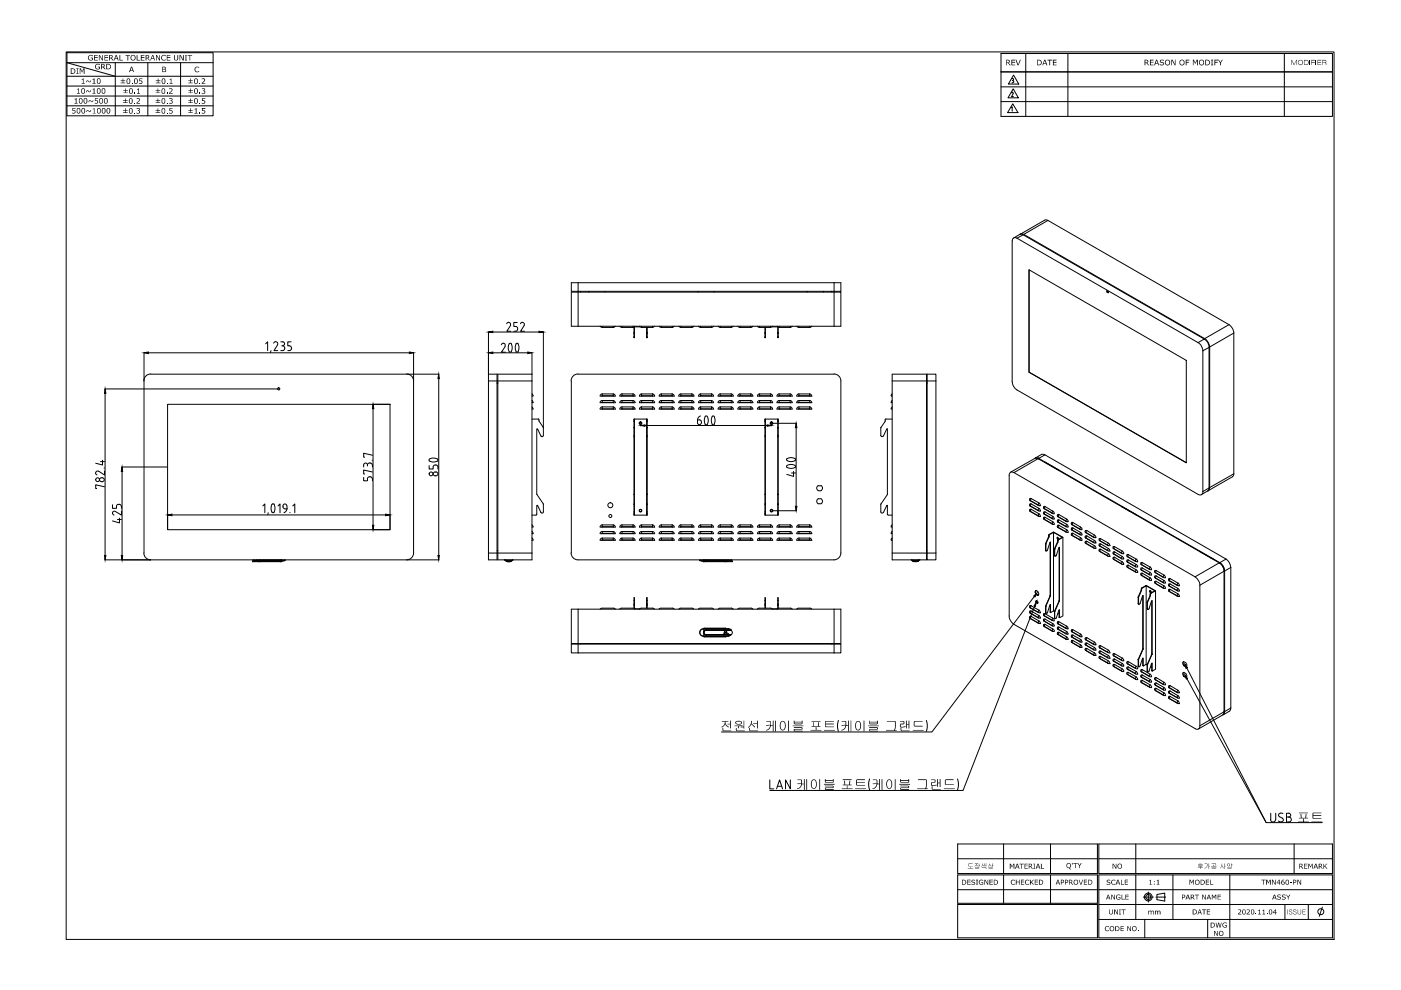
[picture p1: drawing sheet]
<svg xmlns="http://www.w3.org/2000/svg" width="297mm" height="210mm" viewBox="0 0 297 210" stroke-linecap="round" stroke-linejoin="round" font-family="sans-serif">
<!-- layer: 4 -->
<g fill="#000" stroke="#000" stroke-width=".21">
<path d="M30.5 74.8l1-.2v.4zM86.8 74.6l.9 .2-.9 .2zM103.6 74.8l.9-.2v.4zM103.6 70.4l.9-.2v.3zM111.9 74.6l.9 .2-.9 .2zM114.3 70.2l.9 .2-.9 .1zM22.3 82.5l.2 .9h-.3zM25.9 99l.1 .9h-.3zM79.1 85.7l.2 1h-.3zM93 79.3l.1 1h-.2zM135.8 90.2l1-.1v.3zM162.7 90.1l.9 .1-.9 .2z"/>
<path d="M168.8 89.7l.2 1h-.4zM22.2 117.8h.3l-.2 .9zM25.7 117.8h.3l-.1 .9zM35.5 109.2l1-.2v.3zM79 111.4h.3l-.2 .9zM81.8 109l.9 .2-.9 .1zM92.9 117.8h.2l-.1 .9zM168.6 107.4h.4l-.2 .9zM219.2 126.4l.7-.7-.5 .9zM219.7 127.6l-.2 1-.2-.2zM251.2 140.8l.6 .8-.3 .1zM251.2 143.1l.6 .7-.3 .2z"/>
</g>
<g fill="none" stroke="#000" stroke-width=".21">
<path d="M14 11h268.8v188.2h-268.8zM14.2 11.2h31v13.4h-31zM45.2 13.3h-31l10.2 2.9M212.2 15.2h70.3M212.2 11.3h70.3v13.4h-70.3zM217.5 11.3v13.4M30.5 74.8v6M31.5 74.8h55.3M56.3 72.9l.4-.4v1.8M57.5 74.3l-.2 .5M58.5 72.4l-.5 .4M58.5 72.5l.3 .1 .1 .4-.8 1.3h.8"/>
<path d="M59.5 72.5h.4a.4 .4 0 0 1 .4 .4 .4 .4 0 0 1-.4 .4M59.7 73.3a.45 .45 0 0 1 .6 .4M60.3 73.9l-.2 .4h-.6M60.4 73.7v.3M61.7 72.5h-.7v.8h.4a.51 .51 0 0 1 .4 .5 .51 .51 0 0 1-.4 .5h-.4M86.3 79.3h6.8M87.7 74.8v6M103.6 70.3v9M104.5 74.8h7.4M104.5 70.4h9.8M106.3 73.1a.42 .42 0 0 1 .5-.3 .42 .42 0 0 1 .3 .6M107.1 73.4l-.8 1.3h.9"/>
<path d="M107.9 68.4l.3 .2v.4M107.9 68.3l-.5 .4M108 72.9l.2-.1a1.32 1.32 0 0 1 0 1.9 1.26 1.26 0 0 1-.2-1.8zM108.3 69l-.8 1.2h.8M109.4 72.9l.2-.1 .3 .1M109.4 74.6l.2 .1 .3-.1M109.4 72.9l-.2 .7 .2 1M109.7 68.4h-.8v.8l.6 .1 .2 .3M109.7 69.8l-.2 .4h-.6M109.7 69.6v.2M109.8 72.9l.2 .7-.2 1M110.8 68.4l.3 .2v.4"/>
<path d="M110.8 68.3l-.4 .4M111.1 69l-.7 1.2h.8M112.8 74.8v4.5M115.2 70.3v20.4M20.9 99.9h-.4l-.2 .4M21.3 97.9h.9M21.7 97.6v1l-1.4-.4M22.1 99.2h.1M22.2 99.9v.8l-1.3-.8M22.2 82.5h36.9M22.3 83.4v34.4M25.8 99h9.7"/>
<path d="M25.9 99.9v17.9M77.9 98.6a.4 .4 0 0 0-.4-.4 .4 .4 0 0 0-.4 .4v.4M77.9 98.6v.2M78.3 98.2l-.4 .4M78.3 98.2h.2M78.5 98.2l.4 .4M78.9 97.6h.1M79 96.5l-1.9-.4v.8h.2M79 98.6v.4M79.1 85.7h3.6M79.1 86.7v24.7M91.1 97.7l.6 .3 1-.3"/>
<path d="M92.2 98.6l-.3 .2-.1 .6h-.8v-.7M92.3 98.6h.2M92.4 98.6l.4 .2 .1 .6M92.7 97.3l-.6-.2-.7 .1-.4 .2 .1 .4M92.7 97.3l.2 .3-.2 .2M93 80.3v37.5M135.8 89.8v.5M136.8 90.2h25.9M147.9 89h.4M147.9 89.6a.4 .4 0 0 0 .4 .4 .4 .4 0 0 0 .4-.4M147.9 89v.7M148.3 89l.3 .1 .1 .3"/>
<path d="M148.5 88.2l-.4 .3-.2 .5M148.7 89.5v.2M149.6 88.2h.1a1.24 1.24 0 0 1 0 1.9 1.44 1.44 0 0 1-.1-1.9zM151.4 88.3l.2 .7-.2 1M151.4 88.3l-.2-.1a1.32 1.32 0 0 0 0 1.9l.2-.1M163.6 89.8v.5M163.6 89.7h5.2M166.9 97.2l-.1 .2 .1 .3M166.9 97.7l.6 .2 1.1-.2M166.9 98.7l1-.2 .7 .2 .1 .2a1.32 1.32 0 0 1-1.9 0zM166.9 97.2l1-.2 .7 .2M168.2 99.9v1.1l-1.4-.4"/>
<path d="M168.6 97.2l.1 .2-.1 .3M168.8 90.7v16.7M20.2 100.3l.4 .4M21.5 102.1a.43 .43 0 0 1-.4-.5 .43 .43 0 0 1 .6-.3 .4 .4 0 0 1 .4 .4 .4 .4 0 0 1-.4 .4M21.5 102.2h.2M22.2 103.2l-1.9-.4v.8h.2M22.2 118.7h9.7M24.9 110.2h.9M25.1 106.9l-.4 .2v.7h-.9v-.8M25.1 106.9h.2M25.3 106.9l.4 .4M25.3 109.9v1l-1.5-.5"/>
<path d="M25.8 107.4v.4M25.8 108.4v.8l-1.3-.8a.42 .42 0 0 0-.6 .2 .42 .42 0 0 0 .3 .6M35.5 109.1v3.2M36.5 109.2h45.3M55.7 107.3l.4-.5v1.9M56.9 108.7l-.1 .4M58.1 106.9l.2 .7-.2 1M58.1 106.9l-.2-.1a1.24 1.24 0 0 0 0 1.9l.2-.1M58.9 107.3l.5-.5v1.9M60 107.5l.4 .4M60 107.3v.2M60.4 107.9h.4"/>
<path d="M60.8 107.3a.4 .4 0 0 0-.4-.5 .4 .4 0 0 0-.4 .5M60.8 107.3a1.19 1.19 0 0 1-.6 1.4M61.5 108.6v.1M62.1 107.3l.4-.5v1.9M78.3 101.1l-.3 .2-.1 .6h-.8v-.7M78.3 101.1h.2M78.5 101.1l.4 .4M79 100.1l-1.9-.4v.8h.2M79 101.5v.4M79.1 112.3h3.6M82.7 109.1v3.2M86.3 118.7h6.8"/>
<path d="M92.2 100.1a.4 .4 0 0 0-.4 .4 .4 .4 0 0 0 .4 .4M92.3 100.9h.2M92.3 100.1h.2M92.4 100.1a.4 .4 0 0 1 .5 .4 .4 .4 0 0 1-.5 .4M163.6 108.3h5.2M167.8 100.3h.9M219.3 126.4l-21.7 28.8h-44.6M219.4 128.5l-15.2 39.1h-41M177.8 152.8l-.2 .9 .2 1.4M196.4 152.8l.2 .9-.2 1.4M251.6 141.6l16.8 32.8h11.9M251.6 143.9l16.8 30.5"/>
<path d="M163.2 165.4v1.9h.9M164.6 167.3l.7-1.9 .6 1.9M164.9 166.7h.8M167.6 165.4v1.9l-1-1.9v1.9M184.4 165.2l-.2 .9 .2 1.4M203 165.2l.2 .9-.2 1.4M203 178.9h29.7v6.3h-29.7zM212.8 178.9v6.3M222.7 178.9v6.3M233 178.9h49.5v6.3h-49.5zM269.4 173.8a.53 .53 0 0 0 .5 .5 .53 .53 0 0 0 .5-.5M269.4 172.4v1.4"/>
<path d="M270.5 172.4v1.4M271 174.1l.7 .2M271.3 173.2l.6 .3M271.5 172.4l-.4 .3 .2 .5M271.5 172.4l.5 .1M271.9 173.5l.2 .4-.4 .3M272.8 173.2h.5M273.3 172.4a.4 .4 0 0 1 .4 .4 .4 .4 0 0 1-.4 .4 .53 .53 0 0 1 .5 .6 .53 .53 0 0 1-.5 .5M273.3 172.4h-.5v1.9h.5M203 185.5h29.7v6h-29.7zM203 191.8h29.7v7h-29.7zM212.8 185.5v6"/>
<path d="M222.7 185.5v6M233 185.5h49.5v13.3h-49.5zM233 194.9h49.5M240.8 185.5v9.4M248.7 185.5v9.4M272.4 191.8v3.1"/>
<circle cx="20.7" cy="101.7" r=".4"/>
<circle cx="91.4" cy="100.5" r=".4"/>
</g>
<g fill="#000">
<path d="M273.8 12.7h.1l.5 1 .4-1h.2v1.1l-.1-1-.5 1h-.1l-.4-1-.1 1zM277.6 12.7h.2v1.1h-.2zM278 12.7h.8v.1h-.7v.4h.6v.1h-.6v.5zM278.9 12.7h.2v1.1h-.2zM279.3 12.7h.8v.1h-.7v.4h.7v.1h-.7v.4l.7 .1h-.8z"/>
<path d="M275.1 13.2a.6 .6 0 0 1 1.2 0 .6 .6 0 0 1-1.2 0zM275.3 13.2a.45 .45 0 0 0 .9 0 .45 .45 0 0 0-.9 0z"/>
<path d="M276.5 12.7l.9 .2 .1 .4-.2 .4-.8 .1zM276.6 12.8v.9l.6-.1 .1-.2v-.4z"/>
<path d="M280.4 12.8v.4h.4a.21 .21 0 0 0 .3-.2 .21 .21 0 0 0-.3-.2zM280.3 12.7h.6a.29 .29 0 0 1 .3 .2 .29 .29 0 0 1-.2 .4l.2 .1v.4h-.1l-.2-.5h-.5l-.1 .5z"/>
<path d="M153 152.9v.1h.7v.2l-.2 .6-.5 .4 .3-.1 .4-.6 .4 .5 .4 .2-.5-.5-.2-.5v-.2h.6v-.1zM154.8 152.8v.7h-.6l.6 .1v.8l.1 .1 .1-1.7zM153.2 154.3v.6l.1 .1h1.7v-.1h-1.6l-.1-.6z"/>
<path d="M156 153l-.1 .3 .3 .3h.7l.3-.2a.53 .53 0 0 0-.2-.6 .53 .53 0 0 0-.6 .1zM156.2 153h.6a.28 .28 0 0 1 .4 .3 .28 .28 0 0 1-.5 .2h-.3a.23 .23 0 0 1-.3-.2 .23 .23 0 0 1 .1-.3zM155.8 153.8v.2h.7l-.1 .4h.2l.1-.4 .8-.1zM157.7 152.8v1.3h-.6l-.1 .1h.7v.3l.1-1.7zM156 154.4v.5l.2 .1h1.7l-1.6-.1-.1-.5z"/>
<path d="M159.3 152.8l-.3 1-.4 .4 .1 .1 .4-.4a.26 .26 0 0 1 .2-.3 .26 .26 0 0 1 .3 .2l.3 .4h.2l-.5-.6a.42 .42 0 0 1-.2-.6zM159.7 153.4v.1h.8l.1 1v-1.7h-.1v.6zM158.9 154.3l-.1 .5 .2 .2h1.8l-1.7-.1z"/>
<path d="M162.5 153.7v.2l.7-.1v-.1zM162.5 152.9v.1h.8v.7l-.2 .7-.7 .3v.2l.6-.2 .4-.7v-1.1zM163.8 152.8v1h-.5v.1h.5l.1 1.2 .1-2.3zM164.4 152.8v2.3l.1-2.3z"/>
<path d="M165.7 152.9l-.3 .5-.1 .8 .2 .5 .5 .2 .3-.1 .2-.4 .1-1-.4-.5zM165.7 153.1l.4-.1 .3 .4v.9l-.3 .4h-.3l-.3-.5zM167.1 152.8v2.2l.1 .1 .1-2.3z"/>
<path d="M168.5 153.2h1.5v.2h-1.5zM168.3 152.8v.6l.2 .2h1.4l.3-.2v-.6l-.2 .2h-1.5zM168.1 153.8v.2l2.3-.1zM168.3 154.2l.1 .1h1.6v.3h-1.6l-.1 .4 .1 .1 1.8-.1-1.7-.1v-.2h1.6l.1-.4-.2-.1z"/>
<path d="M172.4 153.1l.1 .9h-.4v.1h1.9v-.1h-.4v-.9l-.1 .1-.1 .8h-.8l-.1-.9zM172.1 152.9v.1h1.9v-.1zM171.9 154.8v.1h2.3l-1.1-.1-.1-.7-.1 .7z"/>
<path d="M175 152.9v1.2l1.8 .1v-.1h-1.7v-.2v-.3l1.7-.1v-.1h-1.7v-.4h1.7v-.1zM174.7 154.8v.1h2.3v-.1z"/>
<path d="M178.4 153.7l.1 .2 .7-.1v-.1zM178.4 152.9v.1h.9l-.1 1.1-.3 .5-.5 .2 .1 .1 .5-.2 .3-.5 .1-1.2zM179.8 152.8v1h-.5v.1h.5v1.1l.1 .1 .1-2.3zM180.4 152.8v2.3l.1-2.3z"/>
<path d="M181.7 152.9l-.3 .3-.1 .8 .3 .8 .4 .1 .2-.1 .3-.4 .1-.9-.4-.6zM181.6 153.2l.4-.2 .3 .3 .1 1-.3 .3a.6 .6 0 0 1-.6-.8zM183.1 152.8l.1 2.3 .1-2.3z"/>
<path d="M184.4 153.2h1.6v.2h-1.5zM184.3 152.8l.1 .7 1.5 .1 .3-.2-.1-.6-.1 .2h-1.6zM184.1 153.8v.2l2.3-.1zM184.3 154.2v.1h1.7l-.1 .3h-1.5v.5l1.8-.1-1.8-.1 .1-.2h1.6l.1-.4-.2-.1z"/>
<path d="M188 152.9l.1 .1h1.7v1.3l-.3 .5 .2 .1 .2-.6v-1.3l-.1-.1zM187.8 154.8v.1l2.4-.1z"/>
<path d="M190.8 152.9v.1h.8v.4l-.7 .1v.7h.7a.22 .22 0 0 0 .2 0 .22 .22 0 0 0 .1-.2l-.9 .1v-.5l.7-.1v-.5zM192.1 152.8v1.6h.1v-.7h.4l.1 .8 .1-1.7h-.2v.7h-.4v-.7zM190.9 154.3l.2 .7h1.8l-1.7-.1-.1-.6z"/>
<path d="M193.9 152.9l-.2 .1 .1 1h1.8v-.1l-1.7-.1v-.8h1.7v-.1zM193.5 154.8v.1h2.3z"/>
<path d="M169.1 166.1v.1h.7zM169.1 165.3v.1h.8v1l-.4 .6-.5 .2 .1 .1 .5-.2 .4-.7v-1l-.1-.1zM170.4 165.2v1h-.5v.1h.5l.1 1.2 .1-2.3zM171 165.2v2.3l.1-2.3z"/>
<path d="M172.1 165.4l-.2 .5 .1 .9 .4 .5h.3l.5-.6v-.8l-.3-.5-.3-.2zM172.2 165.6l.2-.2a.66 .66 0 0 1 .6 .9l-.1 .5a.45 .45 0 0 1-.5 .3 .45 .45 0 0 1-.3-.6zM173.8 165.2v2.3l.1-2.3z"/>
<path d="M175.1 165.6h1.5v.2h-1.5zM174.9 165.2l.1 .7h1.6l.2-.1v-.6l-.2 .2h-1.5zM174.7 166.2v.2l2.3-.1-.1-.1zM174.9 166.6v.1l1.7 .1-.1 .2h-1.5l-.1 .3 .1 .2 1.8-.1-.1-.1h-1.6v-.2h1.5l.2-.1-.2-.4z"/>
<path d="M179 165.5v.9h-.3v.1h1.9v-.1h-.4v-.9h-.1l-.1 .9h-.8l-.1-.9zM178.7 165.3v.1h1.9l-.1-.2zM178.5 167.2v.1h2.3l-1.1-.1-.1-.7-.1 .7z"/>
<path d="M181.6 165.3l-.1 1.1 .2 .2 1.7-.1-1.7-.1v-.5h1.7l-1.7-.1v-.4h1.7v-.2zM181.3 167.2v.1h2.3z"/>
<path d="M185.1 166.1l-.1 .1h.8zM185.1 165.3v.1h.8l-.1 1.2-.4 .4-.4 .2 .1 .1 .6-.3 .3-.8v-.8zM186.4 165.2v1h-.5v.1h.5l.1 1.2 .1-2.3zM187 165.2v2.3l.1-2.3z"/>
<path d="M188.2 165.4l-.3 .7 .1 .7 .3 .4 .4 .1 .4-.5v-1l-.4-.5zM188.2 165.5l.5-.1 .3 .5v.7l-.3 .5-.4-.1-.2-.3v-.7zM189.7 165.2l.1 2.3 .1-2.3z"/>
<path d="M191 165.6h1.6v.2h-1.5zM190.9 165.2v.6l.1 .1h1.6l.2-.1-.1-.6h-.1v.2h-1.6v-.2zM190.7 166.2v.2l2.3-.1-.1-.1zM190.9 166.6v.1l1.7 .1-.1 .2h-1.5l-.1 .1 .1 .4 1.8-.1-.1-.1h-1.7l.1-.2h1.5l.2-.4-.2-.1z"/>
<path d="M194.6 165.3l.1 .1h1.7v1.2l-.3 .6h.2l.2-.6v-1.2l-.2-.2zM194.5 167.2v.1h2.2v-.1z"/>
<path d="M197.4 165.3l.8 .1v.4l-.8 .1v.6l.2 .2 .9-.2 .1-.1-1 .1v-.5l.7-.1v-.5zM198.7 165.2v1.6h.2v-.7h.3v.8h.2v-1.7h-.2v.7h-.3v-.7zM197.6 166.7l-.1 .6 .2 .1h1.8l-1.7-.1z"/>
<path d="M200.5 165.3l-.2 .1v.9l.2 .1h1.7v-.1l-1.7-.1v-.8h1.7v-.2zM200.1 167.2l.1 .1h2.3z"/>
<path d="M275.7 172.6l.1 .8h-.4v.1h1.9l-.4-.1 .1-.8h-.2l-.1 .8h-.7l-.1-.8zM275.4 172.3v.1h1.9zM275.2 174.2v.1h2.3v-.1h-1v-.6h-.2v.6z"/>
<path d="M278.3 172.3v1.2l.1 .1h1.8l-1.8-.2v-.4h1.7v-.2h-1.7v-.3l1.7-.1v-.1zM278.1 174.2v.1h2.2v-.1z"/>
</g>
<g fill="none" stroke="#000" stroke-width=".21">
<path d="M121.1 59.9h57.2v1.9h-57.2zM214.7 50.6l.4-.2 .5 .1 38.4 22.1a2.26 2.26 0 0 1 1 1.8v29.8a.62 .62 0 0 1-.3 .7 .62 .62 0 0 1-.7-.1l-38.4-22.1a2.26 2.26 0 0 1-1-1.8v-29.8zM214.9 50.5l1.3-.8h.6l38.5 22.2a2.03 2.03 0 0 1 1 1.8v29.9l-.3 .5M216.3 49.7l.4-.1 .4 .1 38.3 22.1a2.37 2.37 0 0 1 1.1 1.8v29.8l-.4 .7M216.3 49.7l5.2-3h.7l38.4 22.1a2.25 2.25 0 0 1 1 1.8v30l-.3 .5-5.2 3M218.2 57.2l33.3 19.2v21.7l-33.3-19.2zM218.2 57.2v21.7l33.3 19.2M32 79.3a1.46 1.46 0 0 0-1.5 1.5M32 79.3h54.2M86.2 79.3a1.46 1.46 0 0 1 1.5 1.5M103.6 79.3h1.8v39.4h-1.8zM105.6 79.3h7.2v39.4h-7.2z"/>
<path d="M121.1 61.9h57.2v7.3h-57.2zM122.5 79.3a1.46 1.46 0 0 0-1.4 1.5M122.6 79.3h54.2M123.1 61.8v.1M124.9 61.8v.1M127.2 69.2l.4 .2M127.6 69.4h2.5M128.3 61.8v.1M130.5 69.2l-.4 .2M131.4 69.2l.4 .2M131.8 69.4h2.5M134.4 71.6h.1"/>
<path d="M134.4 69.4v2.2M134.4 70.7h.1M134.5 69.3v2.3M134.5 71.6h.1M134.6 69.3h1.1M134.6 69.2l-.4 .2M135.6 69.2l.4 .2M136 69.4h2.4M137.1 71.6h.1M137.1 69.4v2.2M137.1 70.7h.1M137.2 69.4v2.2"/>
<path d="M137.2 71.6h.1M138.8 69.2l-.4 .2M139.7 69.2l.4 .2M140.1 69.4h2.5M143 69.2l-.4 .2M143.9 69.2l.4 .2M144.3 69.4h2.4M147.1 69.2l-.4 .2M148 61.8v.1M148.1 69.2l.4 .2M148.5 69.4h2.4M151.3 69.2l-.4 .2"/>
<path d="M151.4 61.8v.1M152.3 69.2l.3 .2M152.7 69.4h2.4M155.4 69.2l-.3 .2M156.4 69.2l.4 .2M156.8 69.4h2.5M159.6 69.2l-.3 .2M160.6 69.2l.3 .2M161 69.4h2.4M162.2 71.6h.1M162.2 69.4v2.2M162.2 70.7h.1"/>
<path d="M162.3 69.4v2.2M162.3 71.6h.1M163.8 69.3h1M163.8 69.2l-.4 .2M164.8 69.2l.3 .2M164.9 71.6h.1M164.9 69.3v2.3M164.9 70.7h.1M165 69.4v2.2M165 71.6h.1M165.2 69.4h2.4M168 69.2l-.4 .2"/>
<path d="M168.9 69.2l.4 .2M169.3 69.4h2.5M171.1 61.8v.1M172.1 69.2l-.4 .2M174.6 61.8v.1M176.3 61.8v.1M176.8 79.3a1.46 1.46 0 0 1 1.5 1.5M189.2 79.3h7.2v39.4h-7.2zM196.6 79.3h1.8v39.4h-1.8zM218.2 78.9h.1M234.7 61.7a.2 .2 0 0 1 .3 .1 .2 .2 0 0 1-.2 .3zM234.8 61.6v.3l.2 .2-.2-.2"/>
<path d="M234.8 61.9l.2 .1M30.5 80.8v36.5M35.5 85.7h47.2v26.6h-47.2zM87.7 80.8v36.4a1.46 1.46 0 0 1-1.5 1.5h-54.2a1.46 1.46 0 0 1-1.5-1.5M105.4 81.3h.2M105.4 81.2h.2M112.8 84.9l.2 .4M112.8 83.5l.2 .4M112.8 86.3l.2 .4M112.8 88.9l1.3-.1 .2 .2M113 85.3l-.2 .1M113 83.9l-.2 .1"/>
<path d="M113 86.7h-.2M114.3 89.2v.1M114.3 89v.2M114.3 89.3l.9 1.4M115.2 92.3l-.1 .2-.3 .1-.8-1.7h-.2v13.9M115.2 90.7v1.6M121.1 80.8v36.5M127.3 86.7h3.2M127.3 84h3.2M127.3 85.4h3.2M130.4 85.4v-.3l-.4-.2h-2.3l-.3 .1-.2 .4M130.4 84v-.3l-.4-.2h-2.3l-.3 .1-.2 .4"/>
<path d="M130.4 86.7v-.2l-.4-.2h-2.3h-.3l-.2 .4M131.4 84h3.3M134.4 88.9h2.8v20.3h-2.8zM134.4 92.6h.1M134.5 88.9v20.3M134.6 86.7v-.2l-.4-.2h-2.3h-.3l-.2 .4h3.3M134.6 84v-.3l-.4-.2h-2.3l-.3 .1-.2 .4M134.6 85.4v-.3l-.4-.2h-2.3l-.3 .1-.2 .4h3.3M135.6 84h3.2M137.1 88.9v20.3M137.1 92.6h.1M138.8 85.4l-.1-.3-.4-.2h-2.3l-.2 .1-.2 .4h3.2"/>
<path d="M138.8 84l-.1-.3-.4-.2h-2.3l-.2 .1-.2 .4M138.8 86.7l-.1-.2-.4-.2h-2.3h-.2l-.2 .4h3.2M139.8 84h3.2M142.5 83.5l.4 .2v.3M142.5 86.3h-2.3l-.4 .2v.2h3.1v-.2l-.4-.2M142.5 83.5h-2.3l-.4 .2v.3M142.5 84.9h-2.3l-.4 .2v.3h3.1v-.3l-.4-.2M143.9 84h3.3M144.3 86.3l-.3 .2-.1 .2h3.2v-.2l-.4-.2M144.3 84.9l-.3 .2-.1 .3h3.2v-.3l-.4-.2M144.3 83.5l-.3 .2-.1 .3M144.4 86.3h2.3"/>
<path d="M144.4 83.5h2.3M144.4 84.9h2.3M146.7 83.5l.4 .2v.3M148.1 84h3.2M148.5 84.9l-.3 .2-.1 .3h3.2M148.5 86.3l-.3 .2-.1 .2h3.2M148.5 83.5l-.3 .2-.1 .3M148.6 84.9h2.2l.4 .2 .1 .3M148.6 86.3h2.2l.4 .2 .1 .2M148.6 83.5h2.2l.4 .2 .1 .3M152.2 84h3.3M155.5 85.4l-.1-.3-.4-.2h-2.3l-.2 .1-.3 .4h3.3"/>
<path d="M155.5 84l-.1-.3-.4-.2h-2.3l-.2 .1-.3 .4M155.5 86.7l-.1-.2-.4-.2h-2.3h-.2l-.3 .4h3.3M156.4 84h3.3M159.6 86.7v-.2l-.4-.2h-2.3h-.2l-.3 .4h3.3M159.6 84v-.3l-.4-.2h-2.3l-.2 .1-.3 .4M159.6 85.4v-.3l-.4-.2h-2.3l-.2 .1-.3 .4h3.3M160.6 84h3.2M162.2 88.9h2.8v20.3h-2.8zM162.2 92.6h.1M162.3 88.9v20.3M163.8 85.4l-.1-.3-.3-.2h-2.3l-.3 .1-.2 .4h3.2M163.8 84l-.1-.3-.3-.2h-2.3l-.3 .1-.2 .4"/>
<path d="M163.8 86.7l-.1-.2-.3-.2h-2.3h-.3l-.2 .4h3.2M164.7 84h3.3M164.9 92.6h.1M164.9 88.9v20.3M165.2 86.3l-.4 .2-.1 .2h3.3l-.1-.2-.4-.2M165.2 83.5l-.4 .2-.1 .3M165.2 84.9l-.4 .2-.1 .3h3.3l-.1-.3-.4-.2M165.2 86.3h2.3M165.2 83.5h2.3M165.2 84.9h2.3M167.5 83.5l.4 .2 .1 .3M168.9 84h3.2"/>
<path d="M169.4 84.9l-.4 .2-.1 .3h3.2M169.4 83.5l-.4 .2-.1 .3M169.4 86.3l-.4 .2-.1 .2h3.2M169.4 86.3h2.3M169.4 83.5h2.3M169.4 84.9h2.3M171.7 84.9l.3 .2 .1 .3M171.7 83.5l.3 .2 .1 .3M171.7 86.3l.3 .2 .1 .2M178.3 80.8v36.4a1.46 1.46 0 0 1-1.5 1.5h-54.3a1.46 1.46 0 0 1-1.4-1.5M186.7 92.3l.3 .3 .3-.2M186.7 90.7v1.6"/>
<path d="M187.3 92.5l.7-1.6h.1v13.9M187.7 89.3l-1 1.4M187.7 89v.2M187.7 89.2v.1M188.9 86.7h.3M189.2 88.9l-1.4-.1-.1 .2M189.2 84.9l-.3 .4 .3 .1M189.2 83.5l-.3 .4 .3 .1M189.2 86.3l-.3 .4M196.4 81.3h.2M196.4 81.2h.2M219.5 97.2l.4-.1 .3 .1 38.4 22.1"/>
<path d="M219.5 97.1l1.5-.8 .5 .1 38.4 22.1a2.51 2.51 0 0 1 1.1 1.8v29.8l-.3 .7-1.4 .8M219.7 97.1l.5 .1M220.2 97.2h.1M220.2 97.2v.1M221.6 98.1l2.9 1.7M222.3 98.4v.1M223 98.8l.1 .1M224 99.4v.1M53.5 119.1h6.1M53.7 118.7h6.7M53.7 118.7v.2h.2M53.8 118.9l.6 .1"/>
<path d="M53.9 118.9h5.7M53.9 118.9l-.4 .1v.1M54.4 119l5.2 .1M54.8 119.1h.4M54.9 118.7h4.6M59.1 119h.1M59.6 119.1h-6.1M59.6 119.1h.1M59.7 118.8h-.1M60.4 118.8l-.8 .2M60.4 118.7v.2h-.7M105.4 116.8h.2"/>
<path d="M106.9 118.7h.2M107.1 118.7h.1M107.1 118.8l.5 .3M107.1 118.7h1.5M107.4 119h.1M107.4 119l.3 .1M107.5 119.1h.1M107.7 119.1h.1M107.8 119.1h.4M108.1 119.1l.2-.1zM108.2 119.1h.1M108.4 119h-.1"/>
<path d="M108.6 118.8l-.5 .3M108.6 118.7h.1M108.8 118.7l-.2 .2h-1.5v-.2M112.8 114.1l.2 .3M112.8 111.3l.2 .4M112.8 112.7l.2 .4M112.8 109.2h.9M113 114.5l-.2 .1M113 111.7l-.2 .1M113 113.1l-.2 .1M113.8 104.8l1.4 2M115.2 106.8v1.7"/>
<path d="M115.2 108.5l-.2 .3-.3-.1-.7-1.6h-.2v1.9l-.1 .2M127.3 113.2h3.2M127.3 111.8h3.2M127.3 114.6h3.2M130.4 114.5v-.2l-.4-.2h-2.3h-.3l-.2 .4M130.4 111.7v-.2l-.4-.2h-2.3l-.3 .1-.2 .3M130.4 113.1v-.2l-.4-.2h-2.3l-.3 .1-.2 .3M131.4 113.2h3.3M134.4 108.8h.1M134.6 113.1v-.2l-.4-.2h-2.3l-.3 .1-.2 .3M134.6 111.7v-.2l-.4-.2h-2.3l-.3 .1-.2 .3 3.3 .1M134.6 114.5v-.2l-.4-.2h-2.3h-.3l-.2 .4 3.3 .1"/>
<path d="M135.6 113.2h3.2M137.1 108.8h.1M138.8 114.5l-.1-.2-.4-.2h-2.3h-.2l-.2 .4 3.2 .1M138.8 111.7l-.1-.2-.4-.2h-2.3l-.2 .1-.2 .3 3.2 .1M138.8 113.1l-.1-.2-.4-.2h-2.3l-.2 .1-.2 .3M139.8 113.2h3.2M142.5 112.7l.4 .2v.2M142.5 114.1l.4 .2v.2l-3.1 .1v-.3l.4-.2h2.3M142.5 112.7h-2.3l-.4 .2v.2M142.5 111.3h-2.3l-.4 .2v.3l3.1-.1v-.2l-.4-.2M143.9 113.2h3.3M144.3 112.7l-.3 .2-.1 .2"/>
<path d="M144.3 111.3l-.3 .2-.1 .3 3.2-.1v-.2l-.4-.2M144.4 112.7h2.3M144.4 111.3h2.3M144.4 114.1h2.3M146.7 114.1l.4 .2v.2l-3.2 .1 .1-.3 .3-.2M146.7 112.7l.4 .2v.2M148.1 113.2h3.2M148.4 118.8l.8 .2M148.4 118.7h6.7M148.4 118.7v.2h.8M148.5 114.1l-.3 .2-.1 .2 3.2 .1M148.5 111.3l-.3 .2-.1 .2 3.2 .1"/>
<path d="M148.5 112.7l-.3 .2-.1 .2M148.6 114.1h2.2l.4 .2 .1 .2M148.6 111.3h2.2l.4 .2 .1 .2M148.6 112.7h2.2l.4 .2 .1 .2M149.1 118.8h.1M149.2 118.9h5.8M149.2 119.1h.1M149.2 119.1h6.1M149.3 118.7h4.6M149.7 119h.1M152.2 113.2h3.3M153.6 119.1h.4"/>
<path d="M154.9 118.9l-.5 .1-5.2 .1M155 118.9h.1M155 118.9l.3 .1v.1M155.1 118.7v.2h-.1M155.3 119.1h-6.1M155.5 114.5l-.1-.2-.4-.2h-2.3h-.2l-.3 .4 3.3 .1M155.5 111.7l-.1-.2-.4-.2h-2.3l-.2 .1-.3 .3 3.3 .1M155.5 113.1l-.1-.2-.4-.2h-2.3l-.2 .1-.3 .3M156.4 113.2h3.3M159.6 113.1v-.2l-.4-.2h-2.3l-.2 .1-.3 .3M159.6 111.7v-.2l-.4-.2h-2.3l-.2 .1-.3 .3 3.3 .1M159.6 114.5v-.2l-.4-.2h-2.3h-.2l-.3 .4 3.3 .1"/>
<path d="M160.6 113.2h3.2M162.2 108.8h.1M163.8 114.5l-.1-.2-.3-.2h-2.3h-.3l-.2 .4 3.2 .1M163.8 111.7l-.1-.2-.3-.2h-2.3l-.3 .1-.2 .3 3.2 .1M163.8 113.1l-.1-.2-.3-.2h-2.3l-.3 .1-.2 .3M164.7 113.2h3.3M164.9 108.8h.1M165.2 112.7l-.4 .2-.1 .2M165.2 111.3l-.4 .2-.1 .3 3.3-.1-.1-.2-.4-.2M165.2 112.7h2.3M165.2 111.3h2.3M165.2 114.1h2.3"/>
<path d="M167.5 112.7l.4 .2 .1 .2M167.5 114.1l.4 .2 .1 .2-3.3 .1 .1-.3 .4-.2M168.9 113.2h3.2M169.4 114.1l-.4 .2-.1 .2 3.2 .1M169.4 111.3l-.4 .2-.1 .2 3.2 .1M169.4 112.7l-.4 .2-.1 .2M169.4 112.7h2.3M169.4 111.3h2.3M169.4 114.1h2.3M171.7 114.1l.3 .2 .1 .2M171.7 111.3l.3 .2 .1 .2M171.7 112.7l.3 .2 .1 .2"/>
<path d="M173.3 105.9l.8-.2 .1 .2 .2 .4-.2 .4-.7 .1-.2-.1-.1-.4zM173.5 103h.5M174.1 102.9l.2 .4v.4l-.2 .3-.6 .1-.3-.6 .3-.6M186.7 108.5l.3 .3 .3-.2M186.8 106.8l-.1 1.7M187.3 108.7l.7-1.6h.1v1.9l.2 .2M188.1 104.9l-1.3 1.9M188.1 104.8h.1M188.3 109.2h.9M188.9 114.5l.3 .1M188.9 111.7l.3 .1M189.2 114.1l-.3 .3"/>
<path d="M189.2 111.3l-.3 .4M189.2 112.7l-.3 .4 .3 .1M193.2 118.7h.1M193.3 118.7h.1M193.3 118.8l.3 .2M193.4 118.7v.2h.2M193.4 118.7h1.5M193.6 119h.1M193.6 118.9h1v.1h-1zM193.8 119.1h.1M193.9 119.1h.5M194.4 119.1h.1"/>
<path d="M194.6 119h.1M194.8 118.8l-.2 .2M194.9 118.7h.1M195 118.7l-.1 .2h-1.3M196.4 116.8h.2M214.1 100.2l.3-.1 .6 .1 38.4 22.1a2.51 2.51 0 0 1 1 1.8v29.8a.61 .61 0 0 1-.3 .7 .61 .61 0 0 1-.7-.1l-38.4-22.1a2.29 2.29 0 0 1-1-1.8v-30zM214.3 100.1l5.1-2.9h.5l38.6 22.1a2.25 2.25 0 0 1 1 1.8v30l-.3 .5-5.1 3M218.3 106.9l.3-.1 1.9 1.2a.2 .2 0 0 1 .1 .3 .2 .2 0 0 1-.3 0l-1.9-1zM218.3 108l.3-.1 1.7 1 .3 .6h-.4l-1.8-1.1zM218.4 105.7h.2l1.9 1.1a.2 .2 0 0 1 .1 .3 .2 .2 0 0 1-.3 .1l-1.9-1-.1-.2zM221.2 109.7l.3-.1 1.9 1.2a.25 .25 0 0 1 .2 .4 .25 .25 0 0 1-.5-.1l-1.8-1zM221.2 107.5l.4-.1 1.7 1 .2 .5h-.3l-1.8-1z"/>
<path d="M221.2 108.6l.3-.1 1.9 1.1a.22 .22 0 0 1 .1 .3 .22 .22 0 0 1-.2 .2l-1.9-1.1zM222.4 113.4l1-.5v16.6l-.7 .4v-1.7l-.6 1.7-.2 .2-.1-.1v-1.5l.9-2.2v-11.4l-.6 1.8-.3 .1v-.1a3.5 3.5 0 0 1 .6-2.8zM222.6 115v11.3l-.9 2.2v1.5h.1M223.4 112.9l1.8 1-.9 .5-.1 .5a3.7 3.7 0 0 0-.6 2.8l.1 .2M224.2 113.9v.3l.3 .1-.3-.1zM224.3 110.2h.1l1.9 1.1 .2 .5-.4-.1-1.8-1-.1-.2zM224.3 109.1h.2l1.8 1.1 .2 .4h-.3l-1.9-1-.1-.2zM224.3 111.4l.2-.1 1.8 1.1 .2 .5h-.4l-1.8-1.1-.1-.1zM224.3 114.6l1.1-.7v16.7l-.8 .3v-1.6l-.6 1.7-.3 .2-.1-.2v-1.3l1-2.3v-11.4l-.6 1.8-.3 .1-.1-.1v-1.4l.7-1.5zM224.6 116.1v11.3l-1 2.3M225.4 113.9l-2-1.1-1 .5-.1 .5a3.8 3.8 0 0 0-.6 2.9l.1 .1M227.2 113.1l.2-.1 1.9 1.2a.24 .24 0 0 1 .1 .4 .24 .24 0 0 1-.4 0l-1.7-1.1-.2-.1z"/>
<path d="M227.2 110.8h.3l1.7 1.1a.25 .25 0 0 1 .2 .4 .25 .25 0 0 1-.4-.1l-1.7-.9-.2-.2zM227.2 111.9h.3l1.7 1.1a.25 .25 0 0 1 .2 .4 .25 .25 0 0 1-.4 0l-1.7-1-.2-.1zM230.1 114.9l.3-.1 1.7 .9 .3 .6-.4-.1-1.8-1zM230.1 113.7l.3-.1 1.7 1 .3 .5h-.4l-1.8-1zM230.1 112.6l.3-.1 1.7 1 .3 .5h-.5l-1.7-1.1-.1-.1zM233.1 115.4l.2-.1 1.7 1 .3 .5h-.3l-1.9-1zM233.1 114.2h.2l1.7 .9 .3 .6h-.4l-1.8-1.1zM233.1 116.4l1.9 1 .3 .6h-.3l-1.9-1.1-.1-.2zM236 115.9h.3l1.8 1.1a.24 .24 0 0 1 .2 .2 .24 .24 0 0 1-.2 .2l-2.1-1.1zM236.1 117h.2l1.7 1 .3 .5h-.5l-1.8-1.1zM236.1 118.2h.2l1.7 .9 .3 .6h-.3l-1.9-1.1-.1-.1zM237.9 107.5l3 1.7"/>
<path d="M238 107.5h.1M238.7 107.9v.1M239 119.8h.2l1.8 1.1 .2 .5h-.3l-1.9-1.1-.1-.2zM239 117.6l2 1 .2 .5-.4-.1-1.8-1zM239 118.7l2 1.1 .2 .4h-.4l-1.9-1.1zM239.4 108.3h.1M239.5 108.3l-.1 .1M240.4 108.8v.1M241.9 119.3h.3l1.7 .9 .3 .6h-.4l-1.9-1.1zM254.3 116.9l3 1.7M254.4 116.9v.1M255 117.3h.1"/>
<path d="M255.7 117.7v.1M255.8 117.8h.1M256 104.1l-1.3 .8M256.8 118.3v.1M258.6 119.3h.1M258.6 119.3v.1M258.6 119.3a2.25 2.25 0 0 1 1 1.8v29.8l-.1 .5-.2 .2M258.6 119.3a2.13 2.13 0 0 1 1 1.7M121.1 136.6h57.2v1.8h-57.2zM121.1 129.2h57.2v7.2h-57.2zM123.1 136.4v.2M130.1 128.9l.4 .3"/>
<path d="M130.1 128.9h-2.5l-.4 .3M131.8 128.9l-.4 .3M131.8 128.9h2.5M134.2 128.9l.4 .3M134.4 128h.1M134.4 128.1h.1M134.4 128.1l.1-1.4v1.4M134.4 128.1v.9M134.5 128.1v.9M134.6 129.1h1.1M136 128.9l-.4 .3M136 128.9h2.4l.4 .3"/>
<path d="M137.1 128.1v-1.4h.1v1.4M137.1 128.1v.8M137.1 128h.1M137.1 128.1h.1M137.2 128.1v.8M140.1 128.9l-.4 .3M140.1 128.9h2.5l.4 .3M147.1 129.2l-.4-.3h-2.4l-.4 .3M149.1 133.3a.78 .78 0 0 0-.7 .8 .78 .78 0 0 0 .7 .8h5.3M149.2 133.3l5.2 .1 .6 .2M149.4 133.7a.49 .49 0 0 0 0 .8M149.4 133.8l.3-.2h5.1l.4 .2 .1 .3-.1 .4-.4 .1h-5.1l-.3-.1-.2-.4z"/>
<path d="M149.7 133.6h.1M149.7 133.6a.49 .49 0 0 0-.5 .5 .49 .49 0 0 0 .6 .5M149.7 133.6h5.3M149.7 134.6h5.3l-.6 .3M150.9 128.9l.4 .3M150.9 128.9h-2.4l-.4 .3M153.5 134.6h.1M153.5 133.6h.1M153.6 134.4h.4M153.6 133.8h.4M153.6 133.8l-.1 .3 .1 .3M153.7 134h.3v.2h-.3z"/>
<path d="M153.9 133.4v-.2h-4.6v.1a.81 .81 0 0 0-.9 .8 .81 .81 0 0 0 .9 .8v.1h4.6v-.1M154 133.8l.1 .3-.1 .3M154.3 133.6h.1M154.3 134.6h.1M154.3 133.3l.6 .3M155 133.6h.1M155 134.6h-.1M155 134.5l-.7 .4M155.1 128.9l.3 .3M155.1 128.9h-2.5l-.3 .3M156.8 128.9l-.4 .3M156.8 128.9h2.5"/>
<path d="M159.3 128.9l.3 .3M160.9 128.9l-.3 .3M161 128.9h2.4l.4 .3M162.2 128h.1M162.2 128.1h.1M162.2 128.1l.1-1.4v1.4M162.2 128.1v.8M162.3 128.1v.8M163.8 129.1h1M164.9 128h.1M164.9 128.1h.1M164.9 128.1l.1-1.4v1.4"/>
<path d="M164.9 128.1v.9M165 128.1v.9M165.1 128.9l-.3 .3M165.2 128.9h2.4l.4 .3M172.1 129.2l-.4-.3h-2.4l-.4 .3M176.3 136.4v.2M218.3 130.7l.2-.1 1.8 1.1 .3 .5h-.3l-1.9-1.1zM218.3 128.4h.3l1.7 1 .3 .5h-.5l-1.8-1.1zM218.3 129.6l.3-.1 1.7 1 .3 .6-.5-.1-1.7-1zM219.6 125.3a.61 .61 0 0 1 .5 .9 .64 .64 0 0 1-.5-.9 .63 .63 0 0 0 .5 .9M219.7 127.6l.4 .2M219.7 127.3a.29 .29 0 0 1 .4 .2 .29 .29 0 0 1-.2 .4l-.3-.3 .1-.3v.4l.3 .1"/>
<path d="M221.2 131.3l.3-.1 1.8 1.1a.23 .23 0 0 1 .2 .2 .23 .23 0 0 1-.2 .3l-2-1.1zM221.2 130.2l.3-.1 1.8 1a.23 .23 0 0 1 .3 .3 .23 .23 0 0 1-.3 .2l-2-1zM221.3 132.4h.3l1.7 1a.25 .25 0 0 1 .3 .4 .25 .25 0 0 1-.4 .1l-1.8-1.1zM222.6 128.2l.1 1.7M223.4 129.5l.2 .1M223.6 129.7v1.4h.1M224.2 131.9l.3-.1 1.7 1 .3 .5h-.4l-1.8-1.1zM224.3 134.1h.2l1.8 1 .2 .5h-.5l-1.7-1.1-.1-.1zM224.3 132.9l2 1.1 .2 .5-.5-.1-1.8-1.1zM224.3 130l.3 .2M224.6 129.3v1.6M227.2 134.7l.2-.1 1.7 1 .3 .5h-.4l-1.8-1z"/>
<path d="M227.2 133.5h.2l1.7 1 .3 .5h-.4l-1.8-1.1zM227.2 135.8h.2l1.7 .9 .3 .4a.21 .21 0 0 1-.1 .2 .21 .21 0 0 1-.3-.1l-1.8-1zM230.1 137.5h.2l1.8 1 .3 .5-.5-.1-1.8-1zM230.1 136.4l.2-.1 1.8 1 .3 .5h-.4l-1.8-1zM230.1 135.3l.2-.1 2 1.2a.23 .23 0 0 1 0 .4 .23 .23 0 0 1-.4-.1l-1.7-1zM233.1 139.2l.2-.1 1.7 1 .3 .6-.4-.1-1.8-1zM233.1 138h.2l1.7 1 .3 .6-.4-.1-1.8-1zM233.1 136.9h.2l1.7 .9 .3 .6h-.4l-1.8-1-.1-.2zM236 138.6h.3l1.8 1.1a.23 .23 0 0 1 .2 .2 .23 .23 0 0 1-.3 .2l-1.9-1zM236 139.8l.2-.1 1.9 1.1a.23 .23 0 0 1 .2 .3 .23 .23 0 0 1-.3 .2l-1.9-1.1zM241.9 120.4h.3l1.7 1 .3 .5h-.5l-1.8-1.1zM241.9 121.5h.3l1.8 1.1a.26 .26 0 0 1 .2 .4 .26 .26 0 0 1-.5 0l-1.8-1.1z"/>
<path d="M242 124.8l1-.6v16.6l-.6 .4v-1.7l-.7 1.8h-.3a4.8 4.8 0 0 1 1-3.7v-11.3l-.7 1.7-.3 .1a3.8 3.8 0 0 1 .6-3zM242.3 126.3v11.3a4.8 4.8 0 0 0-1 3.7l.1 .1M242.3 139.6l.1 1.6M243 124.2l1.9 1.1-1 .6v.3l-.7 1.5v1.4M243.2 129.1l.1 .1M243.3 127.8l.6-1.5v-.4l1.1-.6v16.6l-.7 .4v-1.7l-.7 1.8-.3 .1v-.2M243.3 129.1v.1l.3-.1 .7-1.7v11.3l-1 2.3-.3-.2M244.1 125.6l-.2-.1v-.3v.3l.2 .2M244.2 127.4v11.3l-1 2.2v1.4M244.8 123.3l.3-.1 1.8 1 .2 .6-.5-.1-1.7-1zM244.9 121l.2-.1 1.8 1.1 .2 .5-.5-.1-1.7-1-.1-.2zM244.9 122.1l2 1 .2 .5h-.5l-1.7-1-.1-.2z"/>
<path d="M245 125.3l-2-1.2-1 .6-.1 .4a3.7 3.7 0 0 0-.6 2.9l.1 .1M247.8 123.8h.2l1.7 1 .3 .3a.22 .22 0 0 1-.1 .3 .22 .22 0 0 1-.2-.1l-1.9-1.1zM247.8 122.7l.2-.1 2 1.2a.25 .25 0 0 1 .1 .4 .25 .25 0 0 1-.4 0l-1.8-1.1-.2-.1zM247.8 124.9l1.9 1 .3 .3a.23 .23 0 0 1-.1 .3 .23 .23 0 0 1-.3-.1l-1.8-1.1zM259.6 121h.1M236 140.9h.3l1.8 1a.23 .23 0 0 1 .2 .3 .23 .23 0 0 1-.3 .2l-1.9-1.1zM238.9 142.6l.3-.1 1.8 1.1 .2 .5h-.4l-1.8-1.1zM239 141.4h.2l1.8 1 .2 .6-.4-.1-1.8-1-.1-.2zM239 140.3h.2l1.8 1 .2 .5h-.3l-1.9-1-.1-.2zM241.9 144.3l.3-.1 1.7 1 .3 .6h-.4l-1.8-1.1zM241.9 142h.3l1.9 1.3a.21 .21 0 0 1-.1 .2 .21 .21 0 0 1-.3-.1l-1.7-.9zM241.9 143.2l.3-.1 1.7 1 .3 .6-.4-.1-1.8-1z"/>
<path d="M243.2 142.3l.1 .2M243.9 141.4l.3 .1M244.2 140.6l.1 1.7M244.8 146.1l.3-.2 1.9 1.3a.23 .23 0 0 1 0 .3 .23 .23 0 0 1-.4-.1l-1.6-1zM244.9 144.9l.3-.1 1.8 1.2a.23 .23 0 0 1 0 .4 .23 .23 0 0 1-.4-.1l-1.6-1-.2-.2zM244.9 143.7h.3l1.8 1.1a.23 .23 0 0 1 .1 .4 .23 .23 0 0 1-.4 0l-1.7-1.1-.2-.1zM247.8 147.7l.2-.1 1.7 1 .4 .6-.4-.1-1.8-1-.2-.1zM247.8 145.4h.3l1.8 1 .2 .5h-.5l-1.7-1.1-.2-.1zM247.8 146.5h.3l1.8 1.1 .2 .4h-.4l-1.8-1-.2-.2zM250.8 140.4l.2-.1 .5 .3 .1 .4-.1 .4-.6-.3zM250.8 142.6l.2-.1 .5 .4 .1 .4-.1 .3-.6-.3zM250.9 142.6l-.1 .2 .2 .5 .5 .3"/>
<path d="M250.9 140.3l-.1 .2 .2 .6 .6 .2M251 141.1h.1M251.1 143.4h-.1M251.4 143.6h.1M251.4 141.4h.1M259.5 150.8h.1M259.6 150.9l-.2 .5M259.6 150.8v.1"/>
<circle cx="59.1" cy="82.4" r=".23"/>
<circle cx="135.8" cy="89.7" r=".28"/>
<circle cx="135.8" cy="89.7" r=".23"/>
<circle cx="163.6" cy="89.7" r=".28"/>
<circle cx="163.6" cy="89.7" r=".23"/>
<circle cx="129.4" cy="107.1" r=".53"/>
<circle cx="129.4" cy="109.4" r=".32"/>
<circle cx="135.8" cy="108.3" r=".28"/>
<circle cx="135.8" cy="108.3" r=".23"/>
<circle cx="163.6" cy="108.3" r=".28"/>
<circle cx="163.6" cy="108.3" r=".23"/>
<circle cx="224.3" cy="114.1" r=".21"/>
<circle cx="243.9" cy="125.4" r=".2"/>
</g>
<g fill="none" stroke="#000" stroke-width=".21">
<path d="M122.6 59.9v1.9M176.8 59.9v1.9M216.9 49.8l-1.3 .7M222.2 46.7l-5.1 3M122.6 61.9v7.3M127.7 69.2v.2M130 69.2v.2M131.9 69.2v.2M134.2 69.2v.2M134.4 70.5h.1M134.4 71.6h.1M134.4 70.7h.1"/>
<path d="M136 69.2v.2M137.1 70.7h.1M137.1 70.5h.1M137.1 71.6h.1M138.4 69.2v.2M140.2 69.2v.2M142.5 69.2v.2M144.4 69.2v.2M146.7 69.2v.2M148.6 69.2v.2M150.8 69.2v.2M152.7 69.2v.2"/>
<path d="M155 69.2v.2M156.9 69.2v.2M159.2 69.2v.2M161.1 69.2v.2M162.2 70.5h.1M162.2 71.6h.1M162.2 70.7h.1M163.4 69.2v.2M164.9 70.5h.1M164.9 71.6h.1M164.9 70.7h.1M165.2 69.2v.2"/>
<path d="M167.5 69.2v.2M169.4 69.2v.2M171.7 69.2v.2M176.8 61.9v7.3M255.3 71.9l-1.3 .7M256.3 73.7l-1.3 .7M260.6 68.8l-5.2 3M261.6 70.6l-5.1 3M103.6 80.8h1.8M105.6 80.8h7.2M127.7 85.3l-.1 .1M127.7 83.9l-.1 .1"/>
<path d="M127.7 86.7h-.1M127.7 84.9v.4h2.3M127.7 83.5v.4h2.3M130 85.3l.1 .1M130 83.9l.1 .1M130 86.7h.1M130 86.3v.4h-2.3v-.4M130 83.5v.4M130 84.9v.4M131.9 86.7h-.1M131.9 83.9l-.1 .1M131.9 85.3l-.1 .1"/>
<path d="M131.9 83.5v.4h2.3M131.9 84.9v.4h2.3M134.2 86.7h.1M134.2 83.9l.1 .1M134.2 85.3l.1 .1M134.2 86.3v.4h-2.3v-.4M134.2 83.5v.4M134.2 84.9v.4M134.4 89.2h.1M134.4 90.6h.1M134.4 92.3h.1M134.4 90.7h.1"/>
<path d="M134.4 89h.1M134.4 89.3h.1M136 85.3l-.1 .1M136 83.9l-.1 .1M136 86.7h-.1M136 84.9v.4h2.4M136 83.5v.4h2.4M137.1 90.7h.1M137.1 89h.1M137.1 89.3h.1M137.1 89.2h.1M137.1 90.6h.1"/>
<path d="M137.1 92.3h.1M138.3 85.3l.1 .1M138.3 83.9l.1 .1M138.3 86.7h.1M138.4 86.3v.4h-2.4v-.4M138.4 83.5v.4M138.4 84.9v.4M140.2 86.7h-.1M140.2 83.9l-.1 .1M140.2 85.3l-.1 .1M140.2 86.3v.4h2.3M140.2 83.5v.4h2.3v-.4"/>
<path d="M142.5 86.7h.1M142.5 83.9l.1 .1M142.5 85.3l.1 .1M142.5 84.9v.4h-2.3v-.4M142.5 86.3v.4M144.3 86.7h.1M144.3 85.3v.1M144.3 83.9v.1M144.4 86.3v.4h2.3M144.4 83.5v.4h2.3v-.4M146.7 86.7h.1M146.7 85.3v.1"/>
<path d="M146.7 83.9v.1M146.7 84.9v.4h-2.3v-.4M146.7 86.3v.4M148.5 86.7h.1M148.5 85.3v.1M148.5 83.9v.1M148.6 86.3v.4h2.2v-.4M148.6 84.9v.4h2.2v-.4M148.6 83.5v.4h2.2v-.4M150.8 86.7h.1M150.8 85.3l.1 .1M150.8 83.9l.1 .1"/>
<path d="M152.7 85.3l-.1 .1M152.7 83.9l-.1 .1M152.7 86.7h-.1M152.7 84.9v.4h2.3M152.7 83.5v.4h2.3M155 85.3l.1 .1M155 83.9l.1 .1M155 86.7h.1M155 86.3v.4h-2.3v-.4M155 83.5v.4M155 84.9v.4M156.9 86.7h-.1"/>
<path d="M156.9 83.9l-.1 .1M156.9 85.3l-.1 .1M156.9 83.5v.4h2.3M156.9 84.9v.4h2.3M159.2 86.7h.1M159.2 83.9v.1M159.2 85.3v.1M159.2 86.3v.4h-2.3v-.4M159.2 83.5v.4M159.2 84.9v.4M161 85.3v.1M161 83.9v.1"/>
<path d="M161 86.7h.1M161.1 84.9v.4h2.3M161.1 83.5v.4h2.3M162.2 89.2h.1M162.2 90.6h.1M162.2 92.3h.1M162.2 90.7h.1M162.2 89h.1M162.2 89.3h.1M163.4 85.3v.1M163.4 83.9v.1M163.4 86.7h.1"/>
<path d="M163.4 86.3v.4h-2.3v-.4M163.4 83.5v.4M163.4 84.9v.4M164.9 89.2h.1M164.9 90.6h.1M164.9 92.3h.1M164.9 90.7h.1M164.9 89h.1M164.9 89.3h.1M165.2 86.7h-.1M165.2 83.9l-.1 .1M165.2 85.3l-.1 .1"/>
<path d="M165.2 86.3v.4h2.3M165.2 83.5v.4h2.3v-.4M167.5 86.7h.1M167.5 83.9l.1 .1M167.5 85.3l.1 .1M167.5 84.9v.4h-2.3v-.4M167.5 86.3v.4M169.4 85.3l-.1 .1M169.4 83.9l-.1 .1M169.4 86.7h-.1M169.4 83.5v.4h2.3v-.4M171.7 85.3v.1"/>
<path d="M171.7 83.9v.1M171.7 86.7h.1M171.7 84.9v.4h-2.3v-.4M171.7 86.3v.4h-2.3v-.4M189.2 80.8h7.2M196.6 80.8h1.8M220.2 97.2l-5.2 3M221.5 96.4l-1.3 .8M53.8 118.9l.6 .1M54 118.9v.1M54.4 119h.1M54.5 118.7l-.1 .3 5.2 .1v-.2"/>
<path d="M59.1 119h.1M59.6 119.1h.1M59.7 118.7v.2M103.6 117.3h1.8M105.6 117.3h7.2M107.7 119.1h.4M127.7 114.5h-.1M127.7 111.7h-.1M127.7 113.1h-.1M127.7 114.1v.4h2.3M127.7 111.3v.4h2.3M127.7 112.7v.4h2.3"/>
<path d="M130 114.5h.1M130 111.7h.1M130 113.1h.1M130 111.3v.4M130 112.7v.4M130 114.1v.4M131.9 113.1h-.1M131.9 111.7h-.1M131.9 114.5h-.1M131.9 112.7v.4h2.3M131.9 111.3v.4h2.3M131.9 114.1v.4h2.3"/>
<path d="M134.2 113.1h.1M134.2 111.7h.1M134.2 114.5h.1M134.2 111.3v.4M134.2 112.7v.4M134.2 114.1v.4M134.4 104.8h.1M134.4 106.8h.1M134.4 109.1h.1M134.4 108.5h.1M134.4 104.9h.1M134.4 106.9h.1"/>
<path d="M136 114.5h-.1M136 111.7h-.1M136 113.1h-.1M136 114.1v.4h2.4M136 111.3v.4h2.4M136 112.7v.4h2.4M137.1 104.9h.1M137.1 106.9h.1M137.1 104.8h.1M137.1 106.8h.1M137.1 109.1h.1M137.1 108.5h.1"/>
<path d="M138.3 114.5h.1M138.3 111.7h.1M138.3 113.1h.1M138.4 111.3v.4M138.4 112.7v.4M138.4 114.1v.4M140.2 113.1h-.1M140.2 111.7h-.1M140.2 114.5h-.1M140.2 111.3v.4h2.3v-.4M140.2 114.1v.4h2.3v-.4M142.5 113.1h.1"/>
<path d="M142.5 111.7h.1M142.5 114.5h.1M142.5 112.7v.4h-2.3v-.4M144.3 114.5h.1M144.3 113.1h.1M144.3 111.7h.1M144.4 114.1v.4h2.3v-.4M144.4 111.3v.4h2.3v-.4M146.7 114.5h.1M146.7 113.1h.1M146.7 111.7h.1M146.7 112.7v.4h-2.3v-.4"/>
<path d="M148.5 114.5h.1M148.5 113.1h.1M148.5 111.7h.1M148.6 114.1v.4h2.2v-.4M148.6 112.7v.4h2.2v-.4M148.6 111.3v.4h2.2v-.4M149.2 118.7v.2M149.2 119.1h.1M149.2 118.9v.2M149.7 119h.1M150.8 114.5h.1M150.8 113.1h.1"/>
<path d="M150.8 111.7h.1M152.7 114.5h-.1M152.7 111.7h-.1M152.7 113.1h-.1M152.7 114.1v.4h2.3M152.7 111.3v.4h2.3M152.7 112.7v.4h2.3M154.4 118.7v.2M154.4 119l-5.2 .1M154.4 119h.1M154.4 118.9v.1M154.8 118.9v.1"/>
<path d="M154.9 118.9l-.5 .1M155 114.5h.1M155 111.7h.1M155 113.1h.1M155 111.3v.4M155 112.7v.4M155 114.1v.4M156.9 113.1h-.1M156.9 111.7h-.1M156.9 114.5h-.1M156.9 112.7v.4h2.3M156.9 111.3v.4h2.3"/>
<path d="M156.9 114.1v.4h2.3M159.2 113.1h.1M159.2 111.7h.1M159.2 114.5h.1M159.2 111.3v.4M159.2 112.7v.4M159.2 114.1v.4M161 114.5h.1M161 111.7h.1M161 113.1h.1M161.1 114.1v.4h2.3M161.1 111.3v.4h2.3"/>
<path d="M161.1 112.7v.4h2.3M162.2 104.8h.1M162.2 106.8h.1M162.2 109.1h.1M162.2 108.5h.1M162.2 104.9h.1M162.2 106.9h.1M163.4 114.5h.1M163.4 111.7h.1M163.4 113.1h.1M163.4 111.3v.4M163.4 112.7v.4"/>
<path d="M163.4 114.1v.4M164.9 104.8h.1M164.9 106.8h.1M164.9 109.1h.1M164.9 108.5h.1M164.9 104.9h.1M164.9 106.9h.1M165.2 113.1h-.1M165.2 111.7h-.1M165.2 114.5h-.1M165.2 111.3v.4h2.3v-.4M165.2 114.1v.4h2.3v-.4"/>
<path d="M167.5 113.1h.1M167.5 111.7h.1M167.5 114.5h.1M167.5 112.7v.4h-2.3v-.4M169.4 114.5h-.1M169.4 111.7h-.1M169.4 113.1h-.1M169.4 114.1v.4h2.3v-.4M169.4 111.3v.4h2.3v-.4M171.7 114.5h.1M171.7 111.7h.1M171.7 113.1h.1"/>
<path d="M171.7 112.7v.4h-2.3v-.4M189.2 117.3h7.2M193.6 119h.1M193.6 118.9v.1M194.6 119h.1M194.6 118.9v.1M196.6 117.3h1.8M218.4 108.4h.1M218.5 107.3h-.1M218.5 106.1l-.1 .1M218.6 106.8l-.1 .5 1.6 .9M218.6 105.7l-.1 .4 1.6 1"/>
<path d="M218.6 108l-.1 .4 1.6 .9M220.1 108.2v.1M220.1 107.1h.1M220.1 109.3v.1M220.3 107.8l-.2 .4M220.3 106.6l-.2 .5M220.3 108.9l-.2 .4M221.4 110.1h.1M221.4 107.8v.1M221.4 109h.1M221.6 109.7l-.2 .4 1.7 .9M221.6 107.4l-.2 .4 1.7 1"/>
<path d="M221.6 108.5l-.2 .5 1.7 .9M221.7 115.3l.1 .1M221.7 115.3h.1M221.7 116.7h.1M222.3 113.8l.1 .1M222.3 113.5h.1M222.3 113.7l.1 .1M222.4 113.3l.1 .1M223.1 111v.1M223.1 108.8h.1M223.1 109.9v.1M223.2 110.6l-.1 .4"/>
<path d="M223.2 108.4l-.1 .4M223.2 109.5l-.1 .4M223.6 116.3l.1 .1M223.6 117.7v.1M223.6 116.4v.1M224.2 114.6h.1M224.2 114.9h.1M224.3 110.7h.1M224.3 111.8h.1M224.3 109.5v.1M224.3 114.4l.1 .1M224.5 110.2l-.2 .5 1.7 .9"/>
<path d="M224.5 109.1l-.2 .4 1.7 1M224.5 111.4l-.2 .4 1.7 .9M226 111.6v.1M226 110.5h.1M226 112.7v.1M226.2 111.2l-.2 .4M226.2 110.1l-.2 .4M226.2 112.3l-.2 .4M227.3 113.5h.1M227.3 111.2v.1M227.3 112.4h.1M227.5 113.1l-.2 .4 1.7 .9"/>
<path d="M227.5 110.8l-.2 .4 1.7 1M227.5 111.9l-.2 .5 1.7 .9M229 114.4v.1M229 113.3v.1M229 112.2h.1M229.1 114l-.1 .4M229.1 111.8l-.1 .4M229.1 112.9l-.1 .4M230.3 115.2h-.1M230.3 114l-.1 .1M230.3 112.9h-.1M230.4 114.8l-.1 .4 1.6 .9"/>
<path d="M230.4 113.6l-.1 .4 1.6 1M230.4 112.5l-.1 .4 1.6 1M231.9 116.1v.1M231.9 115v.1M231.9 113.9v.1M232 115.7l-.1 .4M232 114.6l-.1 .4M232 113.5l-.1 .4M233.1 114.6h.1M233.2 116.9h-.1M233.2 115.7l-.1 .1M233.4 116.5l-.2 .4 1.6 .9"/>
<path d="M233.4 115.3l-.2 .4 1.6 1M233.4 114.2l-.2 .4 1.6 1M234.8 117.8l.1 .1M234.8 116.7l.1 .1M234.8 115.6l.1 .1M235 117.4l-.2 .4M235 116.3l-.2 .4M235 115.1l-.2 .5M236.1 116.3h.1M236.1 117.4v.1M236.1 118.6h.1M236.3 117l-.2 .4 1.7 1"/>
<path d="M236.3 115.9l-.2 .4 1.7 1M236.3 118.2l-.2 .4 1.7 .9M237.8 118.4v.1M237.8 117.3h.1M237.8 119.5v.1M237.9 118l-.1 .4M237.9 116.8l-.1 .5M237.9 119.1l-.1 .4M239 118h.1M239.1 119.2h.1M239.2 119.8l-.1 .5 1.6 .9M239.2 117.6l-.1 .4 1.6 1"/>
<path d="M239.2 118.7l-.1 .5 1.6 .9M240.7 119h.1M240.9 118.5l-.2 .5M240.9 119.7l-.2 .4M242 119.7h.1M242.2 119.3l-.2 .4 1.7 1M256.3 103.5l-1.3 .7M258.5 119.3l-5.1 3M259.9 118.5l-1.3 .8M261.6 100.5l-5.1 2.9M122.6 129.2v7.2M122.6 136.6v1.8"/>
<path d="M134.4 127.3h.1M134.4 128.3h.1M137.1 127.3h.1M137.1 128.3h.1M149.2 133.9h.1M149.2 134.3h.1M149.2 133.9v.4M149.2 133.3v.6M149.3 133.3h4.6M149.9 133.6h.1M149.9 134.6h.1M153.5 134.6h.1"/>
<path d="M153.5 133.6h.1M154.3 133.6h.1M154.3 134.6h.1M154.4 134.6h.6M154.4 133.3v.3h.6M154.4 134.9v-.3h-4.7l-.5-.3v.6h4.7M154.4 133.6h-4.7l-.5 .3M154.4 133.6h.1M154.4 134.6h.1M162.2 127.3h.1M162.2 128.3h.1M164.9 127.3h.1"/>
<path d="M164.9 128.3h.1M176.8 129.2v7.2M176.8 136.6v1.8M218.5 131.1h-.1M218.5 128.9h.1M218.5 130h-.1M218.6 130.7l-.1 .4 1.6 1M218.6 128.4l-.1 .5 1.6 .9M218.6 129.5l-.1 .5 1.6 .9M220.1 132.1h.1M220.1 129.8v.1M220.1 130.9v.1"/>
<path d="M220.3 131.7l-.2 .4M220.3 129.4l-.2 .4M220.3 130.5l-.2 .4M221.4 131.7h.1M221.4 130.6h.1M221.4 132.8h.1M221.6 131.3l-.2 .4 1.7 .9M221.6 130.1l-.2 .5 1.7 .9M221.6 132.4l-.2 .4 1.7 1M221.7 128.6h.1M221.7 128.5h.1M221.7 129.9h.1"/>
<path d="M222.6 126.2l.1 .1M222.6 129.8h.1M222.6 126.3l.1 .1M223.1 132.6v.1M223.1 131.5v.1M223.1 133.8h.1M223.2 132.2l-.1 .4M223.2 131.1l-.1 .4M223.2 133.3l-.1 .5M223.6 129.6h.1M223.6 131h.1M223.6 129.7h.1"/>
<path d="M224.3 132.2h.1M224.3 134.5h.1M224.3 133.4h.1M224.5 134.1l-.2 .4 1.7 1M224.5 131.8l-.2 .4 1.7 1M224.5 133l-.2 .4 1.7 .9M224.6 127.4h.1M224.6 127.3v.1M224.6 130.9h.1M226 135.5v.1M226 133.2v.1M226 134.3v.1"/>
<path d="M226.2 135l-.2 .5M226.2 132.8l-.2 .4M226.2 133.9l-.2 .4M227.3 136.2h.1M227.3 135.1h.1M227.3 133.9h.1M227.5 134.7l-.2 .4 1.7 .9M227.5 133.5l-.2 .4 1.7 1M227.5 135.8l-.2 .4 1.7 1M229 136v.1M229 134.9v.1M229 137.2h.1"/>
<path d="M229.1 135.6l-.1 .4M229.1 134.5l-.1 .4M229.1 136.7l-.1 .5M230.2 137.9h.1M230.2 136.8h.1M230.3 135.6l-.1 .1M230.4 137.5l-.1 .4 1.6 1M230.4 136.4l-.1 .4 1.6 .9M230.4 135.2l-.1 .4 1.6 1M231.9 138.9h.1M231.9 137.7v.1M231.9 136.6v.1"/>
<path d="M232 138.4l-.1 .5M232 137.3l-.1 .4M232 136.1l-.1 .5M233.1 139.6h.1M233.1 138.5h.1M233.2 137.3l-.1 .1M233.4 139.2l-.2 .4 1.6 .9M233.4 138l-.2 .5 1.6 .9M233.4 136.9l-.2 .4 1.6 1M234.8 139.4l.1 .1M234.8 138.3h.1M235 139l-.2 .4"/>
<path d="M235 137.8l-.2 .5M236.1 139v.1M236.3 138.6l-.2 .4 1.7 1M236.3 139.7l-.2 .5 1.7 .9M237.8 140h.1M237.9 139.5l-.1 .5M239.1 120.3h-.1M240.7 121.2l.1 .1M240.7 120.1l.1 .1M240.9 120.8l-.2 .4M241.3 139.8l.1 .1M241.3 126.6h.1"/>
<path d="M241.3 128h.1M241.3 126.7h.1M241.9 125.1l.1 .1M242 124.8v.1M242 120.9h.1M242 125.1h.1M242 122h.1M242.1 124.7h.1M242.2 120.4l-.2 .5 1.7 .9M242.2 121.5l-.2 .5 1.7 .9M242.3 137.6v.1M242.3 137.5l.1 .1"/>
<path d="M243.2 127.7h.1M243.2 129.1h.1M243.2 127.7l.1 .1M243.7 121.8v.1M243.7 120.7h.1M243.7 122.9v.1M243.9 121.4l-.2 .4M243.9 120.2l-.2 .5M243.9 122.5l-.2 .4M243.9 125.9h.1M243.9 126.2v.1M243.9 126.2h.1"/>
<path d="M244 125.8h.1M244.2 138.6l.1 .1M244.2 138.7v.1M245 123.7h.1M245 121.4h.1M245 122.6h.1M245.2 123.3l-.2 .4 1.6 .9M245.2 121l-.2 .4 1.6 .9M245.2 122.1l-.2 .5 1.6 .9M246.6 124.6v.1M246.6 122.3v.1M246.6 123.5v.1"/>
<path d="M246.8 124.2l-.2 .4M246.8 121.9l-.2 .4M246.8 123.1l-.2 .4M247.9 125.4h.1M247.9 124.2h.1M247.9 123.1h.1M248.1 123.8l-.2 .4 1.7 1M248.1 122.7l-.2 .4 1.7 .9M248.1 125l-.2 .4 1.7 .9M249.6 125.2v.1M249.6 124v.1M249.6 126.3v.1"/>
<path d="M249.7 124.8l-.1 .4M249.7 123.6l-.1 .4M249.7 125.9l-.1 .4M259.5 121.1l-5.1 3M261 120.3l-1.4 .8M234.8 140.5l.1 .1M235 140.1l-.2 .4M236.1 141.3h.1M236.1 140.2h.1M236.3 140.9l-.2 .4 1.7 .9M237.8 142.2v.1M237.8 141.1v.1"/>
<path d="M237.9 141.8l-.1 .4M237.9 140.7l-.1 .4M239 143h.1M239.1 141.9h-.1M239.1 140.7l-.1 .1M239.2 141.4l-.1 .5 1.6 .9M239.2 140.3l-.1 .4 1.6 .9M239.2 142.6l-.1 .4 1.6 .9M240.7 142.8l.1 .1M240.7 141.6l.1 .1M240.7 143.9l.1 .1M240.9 142.4l-.2 .4"/>
<path d="M240.9 141.3l-.2 .3M240.9 143.5l-.2 .4M241.3 141.2l.1 .1M242 144.7h.1M242 142.4v.1M242 143.6h.1M242.2 144.3l-.2 .4 1.7 .9M242.2 142l-.2 .4 1.7 1M242.2 143.1l-.2 .5 1.7 .9M242.3 141.1h.1M243.2 140.9h.1M243.2 142.3h.1"/>
<path d="M243.2 141h.1M243.7 145.6v.1M243.7 144.5v.1M243.7 143.4h.1M243.9 145.2l-.2 .4M243.9 143l-.2 .4M243.9 144.1l-.2 .4M244.2 142.2h.1M245 145.2v.1M245 144.1h.1M245 146.4h.1M245.2 144.8l-.2 .4 1.6 1"/>
<path d="M245.2 143.7l-.2 .4 1.6 1M245.2 146l-.2 .4 1.6 .9M246.6 146.2v.1M246.6 145.1h.1M246.6 147.3v.1M246.8 145.8l-.2 .4M246.8 144.7l-.2 .4M246.8 146.9l-.2 .4M247.9 148.1h.1M247.9 145.8h.1M247.9 146.9v.1M248.1 147.7l-.2 .4 1.7 .9"/>
<path d="M248.1 145.4l-.2 .4 1.7 1M248.1 146.5l-.2 .4 1.7 1M249.6 149v.1M249.6 146.8v.1M249.6 147.9v.1M249.7 148.6l-.1 .4M249.7 146.3l-.1 .5M249.7 147.5l-.1 .4M251.5 141.3h-.1M259.5 150.9l-5.1 3M259.5 150.9h.1M261 150.1l-1.4 .8"/>
</g>
<!-- layer: 8ǐ -->
<g fill="#000">
<path d="M16.2 14.5h.5l-.2 .1v.9l.2 .2h-.5l.2-.2v-.9zM16.3 18.9l.4-.2v1h.2v.2h-.6v-.2h.3v-.7zM16.9 14.5h.2l.3 .7 .3-.7h.2v1.2h-.1v-1.1l-.3 .7-.5-.7v1.1h-.1zM17.3 16.8l.4-.2v1.1h.3v.1h-.7v-.1h.3v-.8h-.3zM18.3 17.2l.4-.1a.21 .21 0 0 0 .3 .2 .21 .21 0 0 0 .1-.2 .25 .25 0 0 1 0 .3 .25 .25 0 0 1-.4-.1 .19 .19 0 0 0-.2-.1 .19 .19 0 0 0-.1 .2h-.1zM18.3 19.2h.4a.22 .22 0 0 0 .2 .2 .22 .22 0 0 0 .2-.1l.2-.2-.2 .4h-.3a.2 .2 0 0 0-.3-.2 .2 .2 0 0 0-.1 .3h-.1zM18.7 11.9l.4-.3 .6 .1v.2l-.7-.1-.2 .6 .3 .3h.4v-.3h-.3v-.2h.5v.5h-.8l-.3-.3zM19.6 16.8l.4-.2v1.1h.2v.1h-.6v-.1h.3v-.8h-.3zM19.6 18.9l.4-.2v1h.2v.2h-.6v-.2h.3v-.7zM20 11.7h.7v.1h-.6v.3h.6v.2h-.6v.4h.6v.1h-.7zM20.2 13.8l.3-.3 .6 .1 .1 .2-.5-.1a.48 .48 0 0 0-.4 .6 .48 .48 0 0 0 .7 .3v-.3h-.3v-.2h.5v.5l-.3 .1-.5-.1-.2-.2zM21 11.7h.2l.5 .9v-.9h.1v1.1h-.2l-.5-1v1h-.1z"/>
<path d="M22.2 11.7h.7v.1h-.6v.3h.6v.2h-.6v.4h.6v.1h-.7zM25.3 11.7h.2v1h.5v.1h-.7zM25.6 17.1h.4v-.5h.1v.5h.5v.1h-.5v.3h.5v.2h-1v-.2h.4v-.3h-.4zM26.1 19.2h.5v-.4h.1v.4h.4v.1h-.4v.3l.4 .1h-1l.5-.1v-.3h-.5zM26.6 11.7h1v.1h-.4v1h-.2v-1h-.4zM27.9 17.6h.2v.2h-.2zM28.5 19.6h.1v.3h-.1zM29.1 18.9l.3-.2v1.1h.3v.1h-.6v-.1h.2v-.8h-.2zM29 11.7h.1v1h.6v.1h-.7zM29.5 16.6h.7v.2h-.6v.3h.3a.41 .41 0 0 1 .2 .6 .41 .41 0 0 1-.6 0v-.1l.3 .1a.27 .27 0 0 0 .2-.4 .27 .27 0 0 0-.4-.1zM29.9 11.7h.7v.1h-.6v.3h.6v.2h-.6v.4h.6v.1h-.7zM33.1 11.7h.2l.5 .9v-.9h.1v1.1h-.1l-.6-1v1h-.1z"/>
<path d="M33 19.2h.4v-.4h.1v.4h.5v.1h-.5v.3l.5 .1h-1l.4-.1v-.3h-.4zM33 17.1h.5v-.5h.1v.5h.4v.1h-.4v.3h.4v.2h-1v-.2h.5v-.3h-.5zM34.3 11.9l.3-.3 .6 .2v.1l-.6-.1-.3 .2v.4l.2 .3 .7-.1v.1l-.7 .1-.2-.1-.1-.3zM35.3 19.6h.2v.3h-.2zM35.4 17.6h.2v.2h-.2zM35.4 11.7h.7v.1h-.6v.3h.6v.2h-.6v.4h.6v.1h-.7zM36 16.8l.3-.2v1.1h.3v.1h-.6v-.1h.2v-.8zM35.9 18.8h.6v.4l-.5 .6h.6v.1h-.8l.4-.5a.31 .31 0 0 0 .2-.5 .31 .31 0 0 0-.5 0zM36.9 11.7h.2v.7a.28 .28 0 0 0 .2 .3 .28 .28 0 0 0 .3-.3v-.7h.2l-.1 1-.2 .1h-.4l-.2-.3zM38.1 11.7h.2l.5 .9v-.9h.2v1.1h-.3l-.5-1v1h-.1zM39.2 11.7h.4l-.1 .1v.9l.1 .1h-.4l.1-.1v-.9zM39.8 11.7h.9v.1h-.4v1h-.1v-1h-.4z"/>
<path d="M40.3 16.6h.1v.5h.5v.1h-.5v.3h.5v.2h-1v-.2h.4v-.3h-.4v-.1h.4zM39.9 19.2h.5v-.4h.1v.4h.4v.1h-.4v.3l.4 .1h-1l.5-.1v-.3h-.5zM41.5 14.2h.7v.2l-.5-.1-.3 .2 .2 .7h.3l.3-.2v.2l-.6 .1-.3-.2-.1-.5zM42.3 17.6h.1v.2h-.1zM42.3 19.6h.1v.3h-.1zM42.8 18.8l.3-.1a.29 .29 0 0 1 .4 .2 .29 .29 0 0 1-.2 .4l.2 .1-.1 .4-.6 .1v-.2h.1a.25 .25 0 0 0 .5-.1 .25 .25 0 0 0-.4-.3v-.1a.22 .22 0 0 0 .3-.1 .22 .22 0 0 0-.1-.3 .22 .22 0 0 0-.3 .1zM42.8 16.7l.4-.1 .2 .1v.5l-.5 .5h.6v.1h-.7l.4-.6a.28 .28 0 0 0 0-.5 .28 .28 0 0 0-.4 .1zM214.4 12.7h.8v.1h-.6v.3h.6v.2h-.6v.4h.6v.1h-.8zM215.3 12.7h.2l.4 1 .4-1h.1l-.4 1.1h-.3zM222.1 12.7h1v.1h-.5v1h-.1v-1h-.4zM223.2 12.7h.8v.1h-.6v.3h.6v.2h-.6v.4h.6v.1h-.8zM243.8 12.7h.8v.1h-.6v.3h.6v.2h-.6v.4h.6v.1h-.8z"/>
<path d="M245.9 12.8l.2-.1h.7v.2l-.3-.1a.25 .25 0 0 0-.3-.1 .25 .25 0 0 0-.1 .4 .25 .25 0 0 0 .3 .1l.4 .1v.3l-.4 .3-.5-.1v-.2l.3 .1a.24 .24 0 0 0 .4 0 .24 .24 0 0 0-.2-.4l-.5-.1zM248.3 12.7h.3l.5 .9v-.9h.1v1.1h-.1l-.6-1v1h-.2zM251.4 12.7h.8v.1h-.6v.3h.5v.2h-.5v.5h-.2zM252.9 12.7h.2l.3 .6 .3-.6h.3v1.1h-.2v-1l-.3 .7-.5-.7v1h-.1zM256.8 12.7h.4l-.1 .1v.9l.1 .1h-.4l.1-.1v-.9zM257.5 12.7h.7v.1h-.5v.3h.5v.2h-.5v.5h-.2zM258.2 12.7h.2l.4 .5 .3-.5h.2l-.5 .6v.5h-.1v-.5zM15.3 22.9h.7v.1h-.5v.4l.5 .1v.4l-.2 .2-.5-.1v-.2l.2 .1a.27 .27 0 0 0 .3 0 .27 .27 0 0 0 0-.4 .27 .27 0 0 0-.4 0zM15.8 21l.4-.2v1h.2v.2h-.6v-.2h.3v-.7h-.3zM18.4 23.4h.4a.22 .22 0 0 0 .2 .2 .22 .22 0 0 0 .2-.3l.1 .1a.36 .36 0 0 1-.3 .3 .36 .36 0 0 1-.4-.2l-.3 .2zM18.8 21.4l.1-.1 .4 .1a.2 .2 0 0 0 .2 .1 .2 .2 0 0 0 .2-.2l.1 .1a.38 .38 0 0 1-.4 .2 .38 .38 0 0 1-.3-.2l-.3 .3zM19.7 23.1l.3-.2v1.1h.3h-.6h.2v-.8z"/>
<path d="M20.1 20.8h.7v.2h-.6v.3l.6 .1v.4l-.7 .1v-.1h.1a.29 .29 0 0 0 .4 0 .29 .29 0 0 0 0-.5 .29 .29 0 0 0-.4 .1zM26.1 21.3h.4v-.4h.1v.4h.5v.1h-.5v.3h.5v.1h-1v-.1h.4v-.3h-.4zM26.1 23.4h.4v-.5h.1v.5h.5v.1h-.5v.3h.5v.2h-1v-.2h.4v-.3h-.4zM28.4 21.8h.2v.2h-.2zM28.4 23.9h.2v.2h-.2zM29 23l.6-.1 .1 .3-.2 .3a.41 .41 0 0 1 0 .6 .41 .41 0 0 1-.6-.1v-.1l.2 .1a.25 .25 0 0 0 .4-.1 .25 .25 0 0 0-.3-.4l.1-.1a.22 .22 0 0 0 .2-.4 .22 .22 0 0 0-.4 .1l-.1 .1zM29 20.9l.2-.1a.42 .42 0 0 1 .4 .4 .42 .42 0 0 1-.3 .5l-.2 .1h.6v.2h-.8l.5-.6a.28 .28 0 0 0 0-.5 .28 .28 0 0 0-.4 .1zM33 21.3h.4v-.4h.1v.4h.5v.1h-.5v.3h.5v.1h-1v-.1h.4v-.3h-.4zM33 23.4h.4v-.5h.1v.5h.5v.1h-.5v.3h.5v.2h-1v-.2h.4v-.3h-.4zM35.4 21.8h.1v.2h-.1zM35.4 23.9h.1v.2h-.1zM35.9 20.9l.4-.1a.28 .28 0 0 1 .3 .2 .28 .28 0 0 1-.2 .4l.2 .1-.1 .4-.5 .1-.1-.2 .2 .1a.25 .25 0 0 0 .4-.2 .25 .25 0 0 0-.4-.3v-.1a.22 .22 0 0 0 .3-.1 .22 .22 0 0 0-.1-.3 .22 .22 0 0 0-.3 .1h-.1z"/>
<path d="M35.9 22.9h.7v.2h-.5v.3a.4 .4 0 0 1 .5 .5 .4 .4 0 0 1-.7 .1v-.1h.1a.28 .28 0 0 0 .4 0 .28 .28 0 0 0 0-.4 .28 .28 0 0 0-.4 0zM39.9 21.3h.5v-.4h.1v.4h.4v.1h-.4v.3h.4v.1h-1v-.1h.5v-.3h-.5zM40.4 22.9h.1v.5h.4v.1h-.4v.3h.4v.1h-1v-.1h.5v-.3h-.5v-.1h.5zM41.2 23.1l.5-.2v1.1h.2v.1h-.7v-.1h.3v-.8h-.3zM42.3 21.8h.1v.2h-.1zM42.3 23.8h.1v.3h-.1zM42.8 20.8h.7v.2h-.5v.3h.2a.41 .41 0 0 1 .2 .6 .41 .41 0 0 1-.6 0v-.1h.2a.28 .28 0 0 0 .3-.1 .28 .28 0 0 0-.1-.4 .28 .28 0 0 0-.3 .1zM42.8 22.9h.7v.2h-.5v.3l.5 .1v.4l-.2 .2-.5-.1v-.1h.1a.29 .29 0 0 0 .4 0 .29 .29 0 0 0 0-.4 .29 .29 0 0 0-.4 0zM205.1 186.5h.7v.1h-.6v.3h.6v.2h-.6v.4h.6v.1h-.7zM206 186.7l.6-.2 .1 .2-.2-.1a.21 .21 0 0 0-.3 .1 .21 .21 0 0 0 .1 .3h.1a.3 .3 0 0 1 .4 .3 .3 .3 0 0 1-.4 .3l-.4-.1v-.2l.3 .2a.24 .24 0 0 0 .3-.1 .24 .24 0 0 0-.1-.3 .24 .24 0 0 0-.3 0l-.2-.2zM206.9 186.5h.5l-.2 .1v.9l.2 .1h-.5l.2-.1v-.9zM207.6 186.7l.3-.2 .6 .1v.2l-.6-.2-.2 .4v.4l.3 .1h.3v-.3h-.3v-.1h.5v.4l-.4 .1-.4-.1-.2-.3z"/>
<path d="M208.7 186.5h.2l.5 .9v-.9h.1v1.1h-.1l-.6-1v1h-.1zM209.8 186.5h.7v.1h-.6v.3h.6v.2h-.6v.4h.6v.1h-.7zM214.1 183.1h.2l.3 .6 .3-.6h.2v1.1h-.2v-.9l-.3 .6-.3-.6v.9h-.2zM214.4 186.7l.2-.2 .6 .1v.2l-.6-.2-.1 .3 .1 .5 .3 .1 .3-.2v.2l-.4 .1-.4-.2zM215.4 186.5h.1v.4h.5v-.4h.2v1.1h-.2v-.5h-.5v.5h-.1zM216.2 183.1h.9v.2h-.4v.9h-.2v-.9h-.3zM216.5 186.5h.6v.1h-.5v.3h.5v.2h-.5v.4h.5v.1h-.6zM217.2 183.1h.7v.2h-.5v.3h.5h-.5v.5h.5v.1h-.7zM217.4 186.7l.2-.2 .6 .1v.2l-.6-.2-.1 .3 .1 .5 .3 .1 .3-.2v.2l-.4 .1-.4-.2zM218.4 186.5h.1v.6l.5-.6h.2l-.4 .5 .4 .6-.6-.5-.1 .5h-.1zM219.1 183.1h.4l-.2 .1v.9l.2 .1h-.4l.1-.1v-.9zM219.4 186.5h.7v.1h-.6v.3h.6v.2h-.6v.4h.6v.1h-.7z"/>
<path d="M220.7 183.1h.2v1h.5v.1h-.7zM227.3 183h.1v.3zM227.6 183h.8v.1h-.3v1h-.2v-1h-.3zM228.4 183h.2l.3 .5 .3-.5h.1l-.3 .6v.5h-.2v-.5zM228.7 186.5h.1l.4 1 .3-1h.1l-.4 1.1h-.1zM229.8 186.5h.7v.1h-.6v.3h.6v.2h-.6v.4h.6v.1h-.7zM234.4 196.5l.2-.2 .5 .1v.2l-.5-.1-.2 .2 .1 .6 .6-.1v.2h-.5l-.2-.1-.2-.5zM234.7 186.6h.7v.1l-.2-.1a.21 .21 0 0 0-.3 .1 .21 .21 0 0 0 .1 .3h.2a.33 .33 0 0 1 .2 .5 .33 .33 0 0 1-.6 .1l-.2-.1v-.2l.4 .2a.23 .23 0 0 0 .3-.3 .23 .23 0 0 0-.4-.1l-.2-.1zM235.1 192.8h.2l.1 1h.3l.1-.2v-.8h.1v.7a.4 .4 0 0 1-.4 .4 .4 .4 0 0 1-.4-.4zM235.6 189.7h.2l.5 .8v-.8h.1v1h-.2l-.5-.9v.9h-.1zM235.7 186.7l.2-.2 .6 .1v.2l-.6-.2-.1 .3 .1 .5 .3 .1 .3-.2-.1 .2-.3 .1-.4-.2zM235.9 183.1h.2l.5 .9v-.9h.1v1.1h-.2l-.5-1v1h-.1z"/>
<path d="M236.2 192.8h.2l.5 .9v-.9h.1v1.1h-.2l-.4-1v1h-.2zM236.7 189.9l.3-.2h.5v.2l-.5-.1-.2 .2 .1 .5 .4 .1 .1-.3h-.3v-.1h.4v.5h-.6l-.3-.3zM237.3 192.8h.4l-.2 .1v.9l.2 .1h-.4l.1-.1v-.9zM237.6 196.4h.7v.1h-.6v.3h.6v.1h-.6v.4h.6v.1h-.7zM237.7 186.5h.1v1h.5v.1h-.6zM237.8 189.7h.1v.9h.6v.1h-.7zM237.8 192.8h.8v.2h-.3v.9h-.2v-.9h-.3zM238.5 186.5h.7v.1h-.6v.3h.6v.2h-.6v.4h.6v.1h-.7zM238.6 189.7h.7v.1h-.6v.3h.6v.1h-.6v.4h.6v.1h-.7zM239 196.4h.2l.5 .8v-.8h.1v1h-.2l-.5-.9v.9h-.1zM241.2 197.2h.2v.2h-.2zM243.7 186.7l.3-.2v1l.3 .1h-.6l.2-.1v-.7z"/>
<path d="M243.5 193.1h.7a.26 .26 0 0 1 .3 0 .26 .26 0 0 1 .1 .3v.5h-.1v-.5a.19 .19 0 0 0-.2-.2 .19 .19 0 0 0-.2 .2v.5h-.1l-.1-.7-.3 .1v.6h-.1zM245.3 186.7l.3-.2v1l.2 .1h-.5l.2-.1v-.7zM244.9 193.1h.7a.22 .22 0 0 1 .3 0 .22 .22 0 0 1 .1 .2l.1 .6h-.2v-.5a.2 .2 0 0 0-.2-.2 .2 .2 0 0 0-.2 .1v.6h-.1l-.1-.7-.3 .1v.6h-.1zM252.2 186.5h.2l.3 .6 .3-.6h.1v1.1h-.1v-.9l-.3 .6-.4-.6v.9h-.1zM253.3 189.7h.9v.1h-.4v.9h-.1v-.9h-.4zM254.9 189.7h.2l.4 .8v-.8h.2v1h-.2l-.5-.9v.9h-.1zM254.9 192.8h.8v.2h-.3v.9h-.2v-.9h-.3zM255.7 186.5h.6v.1h-.5v.3h.5v.2h-.5v.4h.5v.1h-.6zM255.9 192.8h.7v.2h-.6v.3h.6v.1h-.6v.4h.6v.1h-.7zM256.6 186.5h.1v1h.5v.1h-.6zM256.9 189.7h.2l.3 .5 .3-.5h.2v1h-.2v-.9l-.3 .7-.3-.7v.9h-.2zM257.4 197.4h.2l.5 .8v-.8h.1v1h-.2l-.5-.9v.9h-.1z"/>
<path d="M258.2 189.7h.6v.1h-.5v.3h.5v.1h-.5v.4l.5 .1h-.6zM257.7 195.6h.2l.2 .9 .2-.9h.2l.2 .9 .2-.9h.1l-.2 1.1h-.2l-.2-.9-.2 .9h-.2zM259.2 195.8l.4-.2 .5 .1v.2l-.5-.2-.3 .3v.4l.3 .2 .4-.1v-.2h-.3v-.2h.4v.5h-.8l-.1-.3zM262.5 192.9l.3-.1a.43 .43 0 0 1 .3 .5 .43 .43 0 0 1-.4 .4l-.1 .1h.6v.1h-.7l.4-.6a.25 .25 0 0 0 0-.3 .25 .25 0 0 0-.4 0zM264.4 192.8h.1a.39 .39 0 0 1 .5 .3 .39 .39 0 0 1-.4 .5l-.1 .2h.5v.1h-.7l.5-.6a.25 .25 0 0 0-.1-.4 .25 .25 0 0 0-.4 .1zM266.2 193.7h.2v.2h-.2zM266.8 193l.3-.2v1h.2v.1h-.5v-.1h.2v-.7h-.2zM267.7 193l.3-.2v1h.2v.1h-.5v-.1h.2v-.7h-.2zM267.4 186.5h.9v.1h-.4v1h-.1v-1h-.4zM268.6 193.7h.1v.2h-.1zM268.4 186.5h.3l.3 .6 .2-.6h.2v1.1h-.1v-.9l-.3 .6-.4-.6v.9h-.2zM269.7 186.5h.2l.5 .9v-.9h.1v1.1h-.2l-.5-1v1h-.1z"/>
<path d="M270.9 189.7h.6v.2l-.1-.1a.26 .26 0 0 0-.3-.1 .26 .26 0 0 0-.1 .4 .26 .26 0 0 0 .3 .1 .37 .37 0 0 1 .1 .5 .37 .37 0 0 1-.5 0l-.1-.2 .2 .1a.21 .21 0 0 0 .3 .1 .21 .21 0 0 0 .1-.3 .21 .21 0 0 0-.2-.1l-.4-.2zM271.8 189.8l.5-.1h.3l-.1 .2a.24 .24 0 0 0-.4-.2 .24 .24 0 0 0 0 .4l.2 .1a.33 .33 0 0 1 .2 .4 .33 .33 0 0 1-.5 .2l-.2-.1v-.2l.2 .1a.24 .24 0 0 0 .3 0 .24 .24 0 0 0 .1-.3 .24 .24 0 0 0-.4-.1h-.2zM272.9 192.8l.1 1.1zM272.7 189.7l.4 .5 .3-.5h.2l-.4 .6v.4h-.1v-.4zM273.4 192.9l.1-.1a.25 .25 0 0 1 .3 0 .25 .25 0 0 1 .1 .3l-.1-.2a.25 .25 0 0 0-.4 0 .25 .25 0 0 0 0 .3 .25 .25 0 0 0 .3 .1l.2 .1a.3 .3 0 0 1-.2 .5 .3 .3 0 0 1-.3-.4 .26 .26 0 0 0 .2 .4 .26 .26 0 0 0 .3-.3 .26 .26 0 0 0-.3-.2l-.1-.1a.26 .26 0 0 1-.2-.1 .26 .26 0 0 1 .1-.3zM273.5 187.1h.4v.1h-.4zM274.2 192.9l.5-.1 .2 .3-.2-.1a.21 .21 0 0 0-.4-.1 .22 .22 0 0 0 .2 .4h.2a.3 .3 0 0 1 .1 .4 .3 .3 0 0 1-.3 .2 .3 .3 0 0 1-.3-.4 .26 .26 0 0 0 .2 .4 .26 .26 0 0 0 .3-.2 .26 .26 0 0 0-.1-.3l-.4-.2zM275.1 192.8l.3 1a.26 .26 0 0 0 .3 0 .26 .26 0 0 0 .1-.3l.1-.7-.1 1-.2 .1-.4-.1zM275.1 186.5h.2l.4 .9v-.9h.2v1.1h-.2l-.5-1v1h-.1zM276.2 192.9h.6h-.6v.4h.6l-.6 .1v.4l.6 .1-.6-.1zM276.5 183.1h.7v.2h-.6v.3h.6h-.6v.5h.6v.1h-.7zM277.4 183.1h.2l.2 .6 .3-.6h.2v1.1h-.1v-.9l-.3 .6-.4-.6v.9h-.1z"/>
<path d="M280.6 183.1h.1v.6l.5-.6h.2l-.5 .5 .5 .6-.5-.5-.2 .5h-.1z"/>
<path d="M15 14.5h.6l.3 .3 .1 .4-.3 .4-.7 .1zM15.2 14.6v.9h.4l.2-.2v-.4l-.2-.3z"/>
<path d="M17.3 18.8l.3-.1 .3 .1 .1 .8a.38 .38 0 0 1-.5 .3 .38 .38 0 0 1-.3-.6zM17.5 18.8l-.1 .5a.26 .26 0 0 0 .1 .4 .26 .26 0 0 0 .3-.2v-.6z"/>
<path d="M20.6 16.8l.2-.2 .4 .1 .2 .5-.2 .5-.4 .1-.2-.2zM20.8 16.8l-.1 .5a.29 .29 0 0 0 .3 .4 .29 .29 0 0 0 .2-.5v-.1a.31 .31 0 0 0-.1-.3 .31 .31 0 0 0-.3 0z"/>
<path d="M20.6 18.8l.4-.1 .3 .1v.8l-.2 .3a.62 .62 0 0 1-.6-.4 .62 .62 0 0 1 .1-.7zM20.8 18.8l-.1 .6a.23 .23 0 0 0 .2 .4 .23 .23 0 0 0 .2-.3v-.6z"/>
<path d="M21.6 18.8l.3-.1 .3 .1 .1 .8a.39 .39 0 0 1-.5 .2 .39 .39 0 0 1-.2-.5zM21.8 18.8l-.1 .5a.27 .27 0 0 0 .2 .5 .27 .27 0 0 0 .3-.4v-.5z"/>
<path d="M21.4 13.5h.5l.3 .2v.3l-.2 .2 .4 .5h-.2l-.4-.4h-.2v.4h-.2zM21.6 13.7v.4h.2a.23 .23 0 0 0 .2-.2 .23 .23 0 0 0-.2-.2z"/>
<path d="M22.5 13.5h.5l.4 .3 .1 .6-.1 .2-.9 .1zM22.7 13.7v.9l.6-.1 .1-.3-.1-.4z"/>
<path d="M23.1 11.7h.4a.33 .33 0 0 1 .4 .2 .33 .33 0 0 1-.2 .4l.4 .5h-.2l-.4-.4h-.2v.4h-.2zM23.3 11.8v.4h.2a.22 .22 0 0 0 .2-.2 .22 .22 0 0 0-.2-.2z"/>
<path d="M24.5 11.7h.2l.5 1.1h-.2l-.1-.3h-.5l-.1 .3h-.2zM24.6 11.8l-.2 .6h.4z"/>
<path d="M26.9 16.8l.2-.2 .4 .1 .1 .8-.1 .2-.4 .1-.2-.1zM27.1 16.8l-.1 .6a.29 .29 0 0 0 .3 .3 .29 .29 0 0 0 .2-.5v-.1a.29 .29 0 0 0-.1-.3 .29 .29 0 0 0-.3 0z"/>
<path d="M27.4 18.8l.2-.1 .5 .1 .1 .7-.3 .4h-.3l-.2-.2zM27.7 18.8l-.2 .5a.28 .28 0 0 0 .1 .4 .28 .28 0 0 0 .4-.1v-.6z"/>
<path d="M27.8 14.1h.2l.4 1.2h-.1l-.1-.3h-.5l-.2 .3h-.1zM27.9 14.3l-.2 .6h.4z"/>
<path d="M27.7 12.3a.57 .57 0 0 1 1.1 0 .57 .57 0 0 1-1.1 0zM28 11.8l-.2 .6 .2 .3h.4l.1-.2v-.4a.36 .36 0 0 0-.5-.3z"/>
<path d="M28.5 16.7l.4-.1 .3 .2v.6l-.2 .4h-.3l-.2-.2zM28.7 16.8l-.1 .5a.28 .28 0 0 0 .3 .4 .28 .28 0 0 0 .2-.5v-.2a.24 .24 0 0 0-.1-.2 .24 .24 0 0 0-.3 0z"/>
<path d="M30.9 11.7l.7 .1v.4l-.2 .1 .4 .5h-.2l-.3-.4h-.3v.4h-.1zM31 11.8v.4h.2a.22 .22 0 0 0 .3-.2 .22 .22 0 0 0-.3-.2z"/>
<path d="M32.3 11.7h.2l.4 1.1-.3-.3h-.5l-.3 .3zM32.4 11.8l-.3 .6h.5z"/>
<path d="M34.4 18.8l.4-.1 .2 .2v.7l-.2 .3h-.3l-.2-.3zM34.5 18.8l-.1 .5a.26 .26 0 0 0 .1 .5 .26 .26 0 0 0 .4-.3l-.1-.6z"/>
<path d="M34.3 16.8l.4-.2 .3 .2-.1 .9-.3 .1-.3-.1zM34.6 16.7l-.2 .2v.5a.29 .29 0 0 0 .4 .2 .29 .29 0 0 0 .1-.5v-.3z"/>
<path d="M34.4 14.1l.5 .1a.24 .24 0 0 1 .3 .2 .24 .24 0 0 1-.2 .2l.2 .1v.4l-.2 .2h-.6zM34.5 14.3v.3h.2a.18 .18 0 0 0 .3-.2 .18 .18 0 0 0-.3-.1zM34.5 14.7v.5h.2a.23 .23 0 0 0 .4-.2 .23 .23 0 0 0-.3-.3z"/>
<path d="M41.2 16.7l.4-.1 .3 .2v.8l-.1 .2h-.3l-.3-.2zM41.4 16.8l-.1 .5a.28 .28 0 0 0 .3 .4 .28 .28 0 0 0 .2-.5 .29 .29 0 0 0 0-.3 .29 .29 0 0 0-.3-.1z"/>
<path d="M41.2 18.8l.2-.1 .5 .1 .1 .7-.3 .4h-.3l-.2-.2zM41.5 18.8l-.2 .5a.28 .28 0 0 0 .1 .4 .28 .28 0 0 0 .4-.1v-.6z"/>
<path d="M213.3 12.7h.5a.33 .33 0 0 1 .3 .3 .33 .33 0 0 1-.3 .3l.5 .5h-.2l-.4-.4h-.2v.4h-.2zM213.5 12.8v.5h.2a.23 .23 0 0 0 .2-.3 .23 .23 0 0 0-.2-.2z"/>
<path d="M219.9 12.7h.6l.3 .2 .1 .5-.2 .3-.8 .1zM220 12.8v.9l.6-.1 .1-.6z"/>
<path d="M221.4 12.7h.2l.5 1.1h-.2l-.1-.3h-.6v.3h-.2zM221.5 12.8l-.2 .6h.4z"/>
<path d="M242.7 12.7h.6a.32 .32 0 0 1 .2 .4 .32 .32 0 0 1-.3 .2l.4 .5-.6-.4h-.2v.4h-.1zM242.8 12.8v.5h.2a.24 .24 0 0 0 .3-.3 .24 .24 0 0 0-.3-.2z"/>
<path d="M245.1 12.7h.2l.5 1.1h-.2l-.1-.3h-.5l-.1 .3h-.2zM245.3 12.8l-.3 .6h.4z"/>
<path d="M247.1 12.9l.2-.2 .7 .1 .1 .2-.1 .7-.3 .2-.6-.2-.1-.3zM247.1 13.3a.43 .43 0 0 0 .8 0 .43 .43 0 0 0-.8 0z"/>
<path d="M250.2 12.8l.2-.1 .7 .1v.7l-.2 .3-.4 .1-.4-.3zM250.3 12.9v.7l.5 .1 .2-.4-.1-.4-.1-.1z"/>
<path d="M254.3 12.8l.3-.1 .6 .1 .1 .7-.2 .3-.5 .1-.3-.2zM254.4 12.9v.7l.5 .1 .3-.4-.1-.4-.2-.1z"/>
<path d="M255.5 12.7h.7l.3 .2 .1 .5-.3 .4h-.8zM255.7 12.8v.9h.5l.2-.3-.1-.4z"/>
<path d="M16.3 23l.5-.1 .2 .2v.7l-.2 .3-.5-.2zM16.5 23l-.1 .7a.26 .26 0 0 0 .4 .2 .26 .26 0 0 0 .1-.4v-.4z"/>
<path d="M16.9 20.9l.3-.1 .3 .2v.7l-.2 .3h-.4l-.2-.3zM16.9 21v.5a.29 .29 0 0 0 .3 .3 .29 .29 0 0 0 .2-.4v-.1a.29 .29 0 0 0-.1-.3 .29 .29 0 0 0-.4 0z"/>
<path d="M17.3 23l.5-.1 .2 .2v.6l-.1 .3h-.5l-.2-.3zM17.5 23l-.1 .6a.29 .29 0 0 0 .4 .4 .29 .29 0 0 0 .1-.5v-.1a.25 .25 0 0 0-.1-.3 .25 .25 0 0 0-.3-.1z"/>
<path d="M17.9 20.9l.4-.1 .2 .2v.7l-.2 .3-.5-.2-.1-.5zM18 21l-.1 .6a.27 .27 0 0 0 .4 .2 .27 .27 0 0 0 0-.4 .31 .31 0 0 0 0-.4 .31 .31 0 0 0-.3 0z"/>
<path d="M20.7 23l.4-.1 .2 .2 .1 .7-.3 .3-.5-.2zM20.8 23v.7a.22 .22 0 0 0 .2 .3 .22 .22 0 0 0 .2-.3v-.2a.33 .33 0 0 0-.4-.5z"/>
<path d="M21.2 20.9l.4-.1 .2 .2v.7l-.2 .3h-.3l-.2-.3zM21.3 21l-.1 .5a.26 .26 0 0 0 .1 .3 .26 .26 0 0 0 .3 0l.1-.4a.32 .32 0 0 0-.1-.4 .32 .32 0 0 0-.3 0z"/>
<path d="M21.6 23l.6-.1 .1 .2 .1 .6-.2 .3h-.5l-.1-.4zM21.9 23l-.2 .6a.29 .29 0 0 0 .4 .4 .29 .29 0 0 0 .1-.5v-.1a.25 .25 0 0 0 0-.3 .25 .25 0 0 0-.3-.1z"/>
<path d="M22.2 20.9l.4-.1 .2 .3v.7l-.3 .2a.6 .6 0 0 1-.4-1zM22.3 21l-.1 .6a.25 .25 0 0 0 .4 .2 .25 .25 0 0 0 .1-.4v-.1a.26 .26 0 0 0-.1-.3 .26 .26 0 0 0-.3 0z"/>
<path d="M22.7 23l.5-.1 .1 .2v.8l-.3 .2a.66 .66 0 0 1-.3-1.1zM22.8 23l-.1 .6a.29 .29 0 0 0 .4 .4 .29 .29 0 0 0 .1-.5 .29 .29 0 0 0 0-.4 .29 .29 0 0 0-.4-.1z"/>
<path d="M27.4 21l.3-.2 .3 .2 .1 .7-.1 .3h-.4l-.2-.2zM27.6 21l-.1 .5a.29 .29 0 0 0 .1 .3 .29 .29 0 0 0 .4 0 .29 .29 0 0 0 0-.4v-.1a.26 .26 0 0 0-.1-.3 .26 .26 0 0 0-.3 0z"/>
<path d="M27.5 23l.4-.1 .2 .3v.7l-.3 .2a.6 .6 0 0 1-.4-.9zM27.6 23.1l-.1 .4a.28 .28 0 0 0 .2 .5 .29 .29 0 0 0 .3-.5v-.1a.26 .26 0 0 0-.1-.3 .26 .26 0 0 0-.3 0z"/>
<path d="M34.4 23l.4-.1 .2 .2v.7l-.2 .3h-.3l-.2-.3zM34.5 23.1l-.1 .5a.26 .26 0 0 0 .1 .3 .26 .26 0 0 0 .3 0l.1-.5a.29 .29 0 0 0-.1-.3 .29 .29 0 0 0-.3 0z"/>
<path d="M34.3 20.9l.3-.1 .4 .2v.7l-.2 .3h-.4l-.1-.3zM34.5 21l-.1 .5a.29 .29 0 0 0 .3 .4 .29 .29 0 0 0 .2-.5v-.4z"/>
<path d="M41.2 21l.3-.2 .4 .2 .1 .6-.2 .4-.6-.1zM41.4 21l-.1 .5a.28 .28 0 0 0 .3 .4 .28 .28 0 0 0 .2-.5v-.1a.29 .29 0 0 0-.1-.3 .29 .29 0 0 0-.3 0z"/>
<path d="M204 186.5l.6 .1 .2 .1 .1 .5-.3 .3-.6 .1zM204.1 186.6v.9l.5-.1 .1-.5z"/>
<path d="M205.4 183.1l-.1 .6h1l-.9-.1v-.4l.8-.1zM205.2 184.1h1.1h-.5v-.4l-.1 .4z"/>
<path d="M206.7 183.1l.3 .1v.1l-.4 .4 .4-.3 .4 .3-.3-.4v-.1l.3-.1zM207.5 183l.1 .8v-.3l.2-.1h-.2zM206.8 183.9v.3h.6a.23 .23 0 0 0 .1-.3 .23 .23 0 0 0-.3-.1zM206.8 183.9h.3a.23 .23 0 0 1 .3 0 .23 .23 0 0 1 0 .2h-.5z"/>
<path d="M208.3 183.1l-.3 .6 .3-.3 .4 .3zM208.8 183v.7v-.2h.2l.1 .2v-.7l-.1 .4h-.2zM208.1 183.9h.9l.1 .3v-.3z"/>
<path d="M209.8 183.1l-.3 .6 .1-.1a.21 .21 0 0 1 .3-.2 .21 .21 0 0 1 .2 .2l.1 .1zM210.4 183v.8l.1-.3 .2-.1h-.2zM209.6 183.9l.1 .3h.4a.26 .26 0 0 0 .4-.2 .26 .26 0 0 0-.4-.2zM209.6 184l.4-.1a.18 .18 0 0 1 .3-.1 .18 .18 0 0 1 0 .3l-.5 .1z"/>
<path d="M210.7 186.5l.6 .1 .2 .1 .1 .5-.3 .3-.6 .1zM210.8 186.6v.9l.5-.1 .1-.5z"/>
<path d="M215.6 183.1h.2l.4 1.1h-.2l-.1-.3h-.5v.3h-.2zM215.7 183.3l-.2 .5h.4z"/>
<path d="M218.1 183.1l.7 .2v.3l-.2 .1 .4 .5h-.2l-.3-.4h-.3v.4h-.1zM218.2 183.3v.3h.2a.2 .2 0 0 0 .3-.1 .2 .2 0 0 0-.3-.2z"/>
<path d="M220 183.1h.2l.4 1.1h-.2l-.1-.3h-.4l-.1 .3h-.2zM220.1 183.3l-.2 .5h.4z"/>
<path d="M220.3 186.5l.8 .2 .1 .5-.2 .3-.7 .1zM220.4 186.6v.9h.2a.41 .41 0 0 0 .4-.5 .41 .41 0 0 0-.4-.4z"/>
<path d="M224.2 186.5h.2l.4 1.1-.3-.3h-.4l-.3 .3zM224.3 186.6l-.2 .6h.4z"/>
<path d="M224.9 186.5l.7 .2-.1 .5h-.4v.4h-.2zM225.1 186.6v.5h.1a.22 .22 0 0 0 .3-.2 .22 .22 0 0 0-.3-.3z"/>
<path d="M225.8 186.5h.4l.3 .2-.2 .5h-.4v.4h-.1zM225.9 186.6v.5h.2a.22 .22 0 0 0 .2-.2 .22 .22 0 0 0-.2-.3z"/>
<path d="M226.2 183.1l.5-.1 .3 .2 .1 .4-.1 .3a.18 .18 0 0 0-.2 .3 .16 .16 0 0 0 .3 0 .26 .26 0 0 1-.3 .1 .26 .26 0 0 1-.2-.2l-.4-.2zM226.4 183.1l-.2 .6 .3 .2h.3l.1-.2v-.4l-.2-.2z"/>
<path d="M226.7 186.5l.4 .1a.28 .28 0 0 1 .2 .2 .28 .28 0 0 1-.2 .3l.5 .5h-.3l-.3-.4h-.2v.4h-.1zM226.8 186.6v.5l.2-.1a.2 .2 0 0 0 .2-.2 .2 .2 0 0 0-.2-.2z"/>
<path d="M227.6 187.1a.55 .55 0 0 1 1.1 0 .55 .55 0 0 1-1.1 0zM227.9 186.6l-.1 .6 .4 .3 .2-.3v-.3l-.1-.3z"/>
<path d="M230.7 186.5l.8 .2 .1 .4-.2 .4-.7 .1zM230.9 186.6v.9h.1a.41 .41 0 0 0 .5-.5 .41 .41 0 0 0-.5-.4z"/>
<path d="M234.9 189.7h.1l.4 1-.2-.2h-.4l-.3 .2zM235 189.8l-.2 .5h.3z"/>
<path d="M235.3 196.9a.53 .53 0 0 1 1 0 .53 .53 0 0 1-1 0zM235.6 196.5l-.2 .6 .5 .2 .2-.3v-.4l-.2-.1z"/>
<path d="M236.4 196.4h.6l.3 .2v.5l-.2 .3h-.7zM236.6 196.5v.8l.5-.1 .1-.2-.1-.4z"/>
<path d="M236.9 186.5h.2l.4 1.1h-.2v-.3h-.5l-.1 .3h-.2zM237 186.6l-.2 .6h.4z"/>
<path d="M236.9 183.7a.55 .55 0 0 1 1.1 0 .55 .55 0 0 1-1.1 0zM237.2 183.3l-.1 .6 .4 .2 .2-.2v-.5l-.2-.2z"/>
<path d="M240 196.9a.55 .55 0 0 1 1.1 0 .55 .55 0 0 1-1.1 0zM240.1 196.9a.38 .38 0 0 0 .7 0 .38 .38 0 0 0-.7 0z"/>
<path d="M244.7 186.8h.1v.2h-.1zM244.7 187.4h.1v.2h-.1z"/>
<path d="M250.6 189.7h.4a.33 .33 0 0 1 .3 .4 .33 .33 0 0 1-.4 .2l-.3 .4zM250.8 189.8v.4h.1a.22 .22 0 0 0 .2-.2 .22 .22 0 0 0-.2-.2z"/>
<path d="M251.7 189.7h.2l.4 1h-.1l-.1-.2h-.5l-.1 .2h-.2zM251.8 189.8l-.2 .5h.4z"/>
<path d="M252.4 189.7h.3a.31 .31 0 0 1 .5 .2 .31 .31 0 0 1-.2 .4l.3 .4-.5-.4h-.2v.4h-.2zM252.6 189.8v.4h.1a.21 .21 0 0 0 .3-.2 .21 .21 0 0 0-.2-.2z"/>
<path d="M252.9 192.8l.8 .2 .1 .5-.2 .3-.7 .1zM253 193v.8l.5-.1 .1-.2v-.4z"/>
<path d="M253.4 187.1a.52 .52 0 0 1 1 0 .52 .52 0 0 1-1 0zM253.7 186.6l-.2 .6 .3 .3a.41 .41 0 0 0 .4-.5 .41 .41 0 0 0-.5-.4z"/>
<path d="M254.3 192.8h.1l.4 1.1-.2-.3h-.5l-.2 .3zM254.4 193l-.3 .5h.4z"/>
<path d="M254 183.2l1 .1zM254.2 183.1h.6zM254.1 183.4v.3h.5a.2 .2 0 0 0 .3-.1 .2 .2 0 0 0-.3-.2zM254.1 183.5h.5a.16 .16 0 0 1 .2-.1 .16 .16 0 0 1 0 .3 .16 .16 0 0 1-.2-.1zM253.9 183.8l.6 .1v.3l.1-.3h.5z"/>
<path d="M254.6 186.5l.6 .1 .2 .1 .1 .5-.3 .3-.6 .1zM254.7 186.6v.9l.5-.1 .1-.5z"/>
<path d="M255.4 183.1l.5 .1v.5l-.5 .3 .1 .1 .4-.3 .1-.6zM256.3 183v1.2v-.5l.2-.1h-.2z"/>
<path d="M256.2 189.7h.2l.4 1-.3-.2h-.4l-.3 .2zM256.3 189.8l-.2 .5h.4z"/>
<path d="M256.7 195.6h.5l.3 .2 .1 .5-.2 .3-.7 .1zM256.9 195.7v.9l.4-.1 .1-.6z"/>
<path d="M256.9 183.1l.8 .1v.3h.1v-.4zM256.8 183.6l1.2 .1-.6-.1-.1-.3v.3zM256.9 183.9l.1 .3h.7a.2 .2 0 0 0 .2-.3 .2 .2 0 0 0-.4 0zM257 183.9h.4a.23 .23 0 0 1 .3-.1 .23 .23 0 0 1 0 .4 .23 .23 0 0 1-.3-.1h-.4z"/>
<path d="M259.1 183.1l-.4 1 .4-.6 .3 .6zM259.6 183v1.2l.1-.5h.2l-.2-.1z"/>
<path d="M258.4 197.9a.55 .55 0 0 1 1.1 0 .55 .55 0 0 1-1.1 0zM258.5 197.9a.4 .4 0 0 0 .8 0 .4 .4 0 0 0-.8 0z"/>
<path d="M260.2 183.4a.3 .3 0 0 0 .6 0 .3 .3 0 0 0-.6 0zM260.3 183.4a.22 .22 0 0 1 .4 0 .22 .22 0 0 1-.4 0zM261 183l.1 .8v-.2h.2h-.2v-.3h.2h-.2zM260.3 183.9v.3h.6a.23 .23 0 0 0 .2-.3 .23 .23 0 0 0-.4-.1zM260.3 183.9h.3a.23 .23 0 0 1 .3-.1 .23 .23 0 0 1 .1 .3h-.6z"/>
<path d="M263.5 192.9l.4-.1 .2 .2v.6l-.2 .3h-.3l-.2-.2zM263.6 193l-.1 .4a.27 .27 0 0 0 .1 .3 .27 .27 0 0 0 .4 0 .27 .27 0 0 0 0-.4 .25 .25 0 0 0-.1-.3 .25 .25 0 0 0-.3 0z"/>
<path d="M265.3 192.9l.2-.1a.6 .6 0 0 1 .4 1l-.2 .1-.4-.1zM265.4 193v.6a.27 .27 0 0 0 .4 .1 .27 .27 0 0 0 0-.4 .25 .25 0 0 0-.1-.3 .25 .25 0 0 0-.3 0z"/>
<path d="M269.1 192.9l.5-.1 .1 .2v.7l-.1 .2h-.4l-.2-.2zM269.3 193l-.1 .6a.23 .23 0 0 0 .3 .1 .23 .23 0 0 0 .1-.3v-.1a.25 .25 0 0 0 0-.3 .25 .25 0 0 0-.3 0z"/>
<path d="M270.4 192.8h.1v.7h.2l-.2 .1v.3h-.1v-.3h-.5zM270.4 193l-.4 .5h.4z"/>
<path d="M270.1 189.7h.2l.4 1h-.2l-.1-.2h-.4l-.1 .2h-.2zM270.2 189.8l-.2 .5h.4z"/>
<path d="M271.2 186.5h.1v.7h.2l-.2 .4h-.1v-.3h-.5zM271.2 186.7l-.4 .5h.4z"/>
<path d="M271.8 186.6l.5-.1-.5 .4v.1l.3-.1 .2 .1 .1 .3-.2 .3h-.2l-.3-.2-.1-.4zM271.7 187.2a.25 .25 0 0 0 .5 0 .25 .25 0 0 0-.5 0z"/>
<path d="M272.6 186.6l.5-.1 .1 .2 .1 .6-.2 .3h-.4l-.1-.2zM272.8 186.7l-.1 .4a.28 .28 0 0 0 .3 .4 .28 .28 0 0 0 .1-.5 .26 .26 0 0 0 0-.3 .26 .26 0 0 0-.3 0z"/>
<path d="M274.2 186.5l.4 .1a.32 .32 0 0 1 .2 .3 .32 .32 0 0 1-.3 .3h-.2v.4h-.1zM274.3 186.6v.5h.1a.22 .22 0 0 0 .3-.2 .22 .22 0 0 0-.2-.3z"/>
<path d="M275.5 183.1l.7 .2v.3l-.3 .1 .5 .5h-.2l-.4-.4h-.2v.4h-.1zM275.6 183.3v.3h.2a.2 .2 0 0 0 .2-.1 .2 .2 0 0 0-.2-.2z"/>
<path d="M278.9 183.1h.2l.4 1.1h-.2l-.1-.3h-.5l-.2 .3zM278.9 183.3l-.1 .5h.4z"/>
<path d="M280.3 192.8l-.3 1h.3l.3-.3v-.4zM279.4 192.9l.4-.3h.4l.1-.4 .2 .1a.48 .48 0 0 0 .2 .7l.1 .5-.2 .3-.7 .2-.1 .3h-.2a.32 .32 0 0 0 .1-.3 .32 .32 0 0 0-.2-.2l-.2-.5zM279.8 192.8l-.3 .6 .3 .4 .3-1z"/>
<path d="M279.6 183.1h.3a.3 .3 0 0 1 .4 .3 .3 .3 0 0 1-.3 .3l.5 .5-.6-.4h-.1v.4h-.2zM279.8 183.3v.3h.1a.2 .2 0 0 0 .2-.1 .2 .2 0 0 0-.2-.2z"/>
</g>
<!-- layer: 1 -->
<path d="M212.2 18.4h70.3M212.2 15.2h70.3M212.2 21.5h70.3" fill="none" stroke="#000" stroke-width=".21"/>
<!-- layer: 7 -->
<g fill="none" stroke="#000" stroke-width=".21">
<path d="M14.2 16.2h31M14.2 18.2h31M24.4 13.3v11.3M31.3 13.3v11.3M38.3 13.3v11.3M214.6 16.6l.3 .2-.2 .2M214.6 19.6l.2 .2M214.6 19.5l-.2 .2M214.6 17.1l.3 .2M214.8 19.9l-.3 .6h.4M214.9 17.3l-.3 .3M214.9 17.3v.1"/>
<path d="M226.4 11.3v13.4M272.3 11.3v13.4M14.2 20.4h31M14.2 22.4h31M214.4 22.8l.2-.2v1M240.8 178.9v6.3M274.4 178.9v6.3M203 182.1h29.7M203 188.6h29.7M233 182.1h49.5M233 188.6h49.5M233 191.8h49.5"/>
<path d="M242.7 194.9v3.9M256 194.9v3.9M260.7 185.5v13.3M277.4 191.8v3.1"/>
</g>
<!-- layer: DIM -->
<path d="M214.8 18.8l1.1 1.9h-2.2zM214.9 15.9l1.1 1.9h-2.2zM214.7 22l1.1 1.9h-2.2z" fill="none" stroke="#000" stroke-width=".21"/>
<path d="M242.4 190.2h2.1M243.5 189.1v2.2M245.1 190.2h2.1" fill="none" stroke="#000" stroke-width=".21"/>
<g fill="none" stroke="#000" stroke-width=".21">
<path d="M245.3 189.7l1.6-.3v1.7l-1.6-.3z"/>
<circle cx="243.5" cy="190.2" r=".83"/>
<circle cx="243.5" cy="190.2" r=".53"/>
</g>
</svg>
